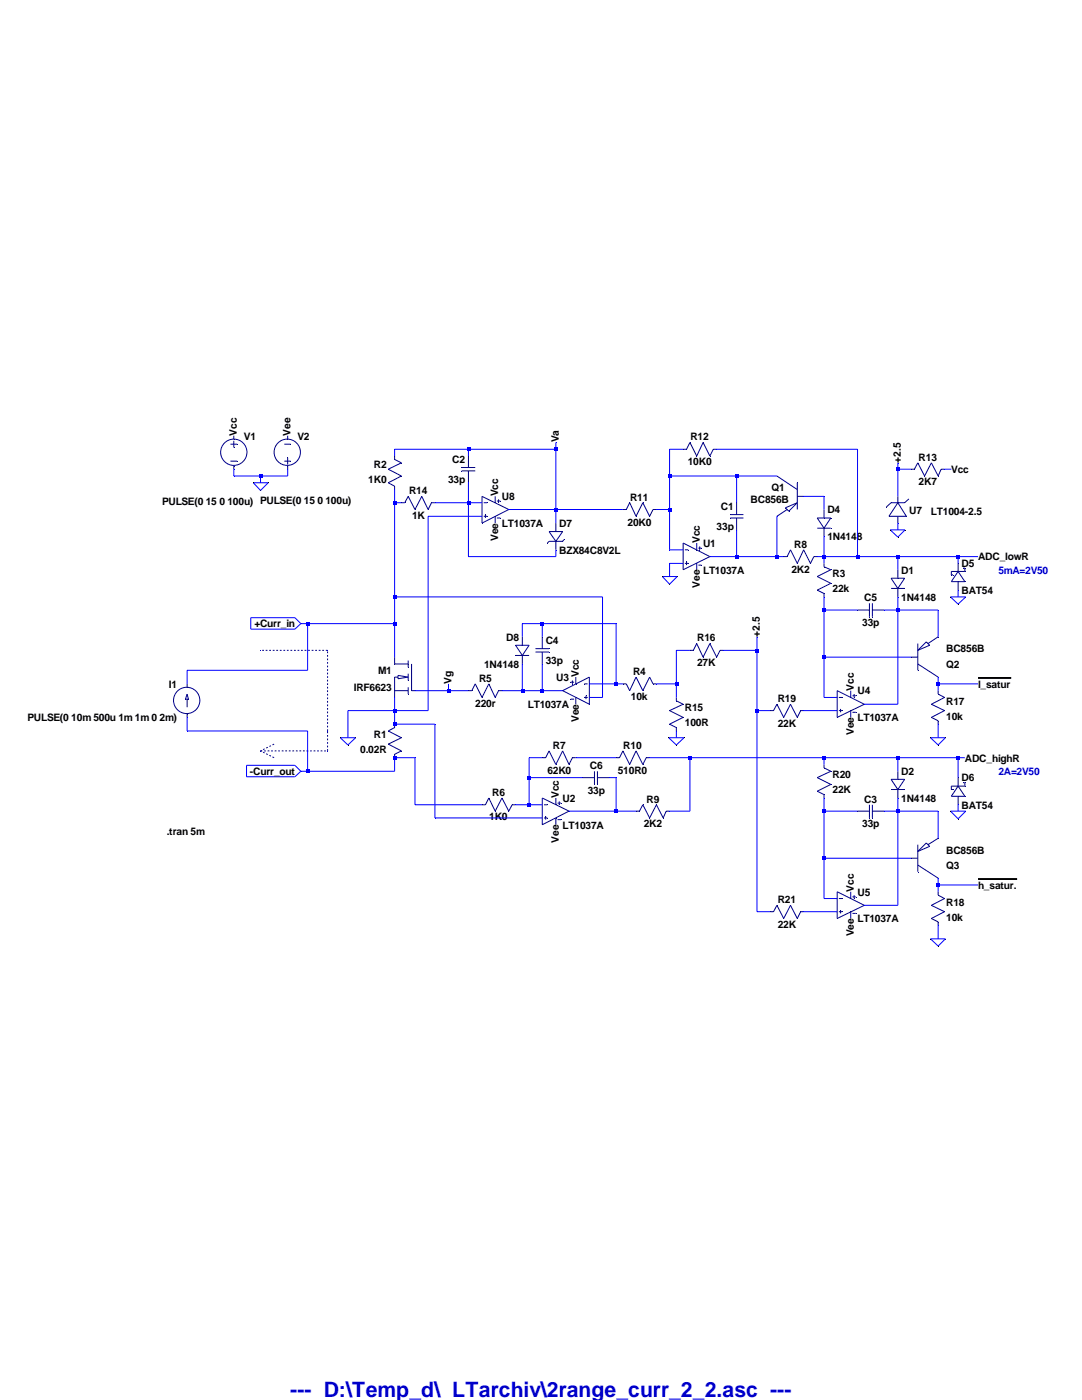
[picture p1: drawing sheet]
<svg xmlns="http://www.w3.org/2000/svg" width="216mm" height="279mm" viewBox="0 0 216 279" stroke-linecap="round" stroke-linejoin="round" font-family="sans-serif">
<defs><g id="words">
<text font-size="4.2" fill="#0000c8" x="57.9" y="278.8">--- D:\Temp_d\ LTarchiv\2range_curr_2_2.asc ---</text>
<g font-size="2">
<text x="47.2" y="87" transform="rotate(-90 47.2 87)">Vcc</text>
<text x="48.7" y="87.7">V1</text>
<text x="58" y="87" transform="rotate(-90 58 87)">Vee</text>
<text x="59.4" y="87.7">V2</text>
<text x="111.5" y="88.3" transform="rotate(-90 111.5 88.3)">Va</text>
<text x="137.8" y="87.9">R12</text>
<text x="74.6" y="93.5">R2</text>
<text x="90.3" y="92.5">C2</text>
<text x="137.2" y="92.9">10K0</text>
<text x="179.7" y="92.4" transform="rotate(-90 179.7 92.4)">+2.5</text>
<text x="183.3" y="91.9">R13</text>
<text x="189.8" y="94.4">Vcc</text>
<text x="32.3" y="100.8">PULSE(0 15 0 100u) PULSE(0 15 0 100u)</text>
<text x="73.5" y="96.4">1K0</text>
<text x="81.6" y="98.6">R14</text>
<text x="89.4" y="96.4">33p</text>
<text x="99.4" y="99.1" transform="rotate(-90 99.4 99.1)">Vcc</text>
<text x="100.2" y="99.8">U8</text>
<text x="125.7" y="99.9">R11</text>
<text x="143.8" y="101.8">C1</text>
<text x="149.8" y="100.3">BC856B</text>
<text x="153.9" y="98">Q1</text>
<text x="183.3" y="96.9">2K7</text>
<text x="82.2" y="103.5">1K</text>
<text x="99.4" y="107.9" transform="rotate(-90 99.4 107.9)">Vee</text>
<text x="100.2" y="105.2">LT1037A</text>
<text x="111.6" y="105.2">D7</text>
<text x="125.2" y="104.9">20K0</text>
<text x="143" y="105.8">33p</text>
<text x="165.1" y="102.4">D4</text>
<text x="165.1" y="107.8">1N4148</text>
<text x="181.4" y="102.6">U7</text>
<text x="185.8" y="102.8">LT1004-2.5</text>
<text x="111.6" y="110.5">BZX84C8V2L</text>
<text x="139.6" y="108.4" transform="rotate(-90 139.6 108.4)">Vcc</text>
<text x="140.3" y="109.1">U1</text>
<text x="158.5" y="109.3">R8</text>
<text x="191.9" y="113.2">D5</text>
<text x="195.2" y="111.8">ADC_lowR</text>
<text x="139.6" y="117.3" transform="rotate(-90 139.6 117.3)">Vee</text>
<text x="140.3" y="114.5">LT1037A</text>
<text x="157.9" y="114.3">2K2</text>
<text x="166.1" y="115.1">R3</text>
<text x="166.1" y="118.2">22k</text>
<text x="172.5" y="120">C5</text>
<text x="179.8" y="114.5">D1</text>
<text x="179.8" y="119.9">1N4148</text>
<text x="191.9" y="118.5">BAT54</text>
<text x="50.8" y="125.2">+Curr_in</text>
<text x="172" y="125">33p</text>
<text x="101" y="127.8">D8</text>
<text x="108.9" y="128.5">C4</text>
<text x="139.1" y="128">R16</text>
<text x="151.6" y="127.1" transform="rotate(-90 151.6 127.1)">+2.5</text>
<text x="188.8" y="130.2">BC856B</text>
<text x="33.7" y="137.2">I1</text>
<text x="70.6" y="137.9">IRF6623</text>
<text x="75.4" y="134.5">M1</text>
<text x="90.1" y="136.5" transform="rotate(-90 90.1 136.5)">Vg</text>
<text x="95.6" y="136.1">R5</text>
<text x="96.6" y="133.3">1N4148</text>
<text x="108.9" y="132.6">33p</text>
<text x="111" y="135.9">U3</text>
<text x="115.5" y="135.1" transform="rotate(-90 115.5 135.1)">Vcc</text>
<text x="126.3" y="134.7">R4</text>
<text x="139.1" y="133">27K</text>
<text x="170.3" y="137.8" transform="rotate(-90 170.3 137.8)">Vcc</text>
<text x="188.8" y="133.3">Q2</text>
<text x="195.2" y="137.2">l_satur</text>
<text x="5.5" y="143.9">PULSE(0 10m 500u 1m 1m 0 2m)</text>
<text x="94.8" y="141.1">220r</text>
<text x="105.3" y="141.3">LT1037A</text>
<text x="125.9" y="139.7">10k</text>
<text x="136.7" y="141.9">R15</text>
<text x="155.2" y="140.1">R19</text>
<text x="171.1" y="138.6">U4</text>
<text x="171.1" y="143.9">LT1037A</text>
<text x="188.8" y="140.6">R17</text>
<text x="188.8" y="143.6">10k</text>
<text x="74.6" y="147.3">R1</text>
<text x="110.3" y="149.4">R7</text>
<text x="115.5" y="144.1" transform="rotate(-90 115.5 144.1)">Vee</text>
<text x="124.4" y="149.4">R10</text>
<text x="136.7" y="144.9">100R</text>
<text x="155.2" y="145">22K</text>
<text x="170.3" y="146.7" transform="rotate(-90 170.3 146.7)">Vee</text>
<text x="49.9" y="154.7">-Curr_out</text>
<text x="71.9" y="150.3">0.02R</text>
<text x="109.2" y="154.4">62K0</text>
<text x="117.7" y="153.5">C6</text>
<text x="123.3" y="154.4">510R0</text>
<text x="166.1" y="155.3">R20</text>
<text x="179.8" y="154.7">D2</text>
<text x="191.9" y="156">D6</text>
<text x="192.5" y="152">ADC_highR</text>
<text x="98.2" y="158.8">R6</text>
<text x="111.5" y="159.3" transform="rotate(-90 111.5 159.3)">Vcc</text>
<text x="112.3" y="160">U2</text>
<text x="117.3" y="158.4">33p</text>
<text x="129" y="160.2">R9</text>
<text x="166.1" y="158.3">22K</text>
<text x="172.5" y="160.2">C3</text>
<text x="179.8" y="160">1N4148</text>
<text x="191.9" y="161.4">BAT54</text>
<text x="33.3" y="166.7">.tran 5m</text>
<text x="97.6" y="163.7">1K0</text>
<text x="112.3" y="165.4">LT1037A</text>
<text x="128.4" y="165.1">2K2</text>
<text x="172" y="165.1">33p</text>
<text x="111.5" y="168.1" transform="rotate(-90 111.5 168.1)">Vee</text>
<text x="188.8" y="173.4">Q3</text>
<text x="188.8" y="170.3">BC856B</text>
<text x="170.3" y="178" transform="rotate(-90 170.3 178)">Vcc</text>
<text x="171.1" y="178.7">U5</text>
<text x="195.2" y="177.4">h_satur.</text>
<text x="155.2" y="180.3">R21</text>
<text x="155.2" y="185.2">22K</text>
<text x="171.1" y="184.1">LT1037A</text>
<text x="188.8" y="180.8">R18</text>
<text x="188.8" y="183.7">10k</text>
<text x="170.3" y="186.9" transform="rotate(-90 170.3 186.9)">Vee</text>
</g>
<g font-size="2" fill="#0000c8">
<text x="199.2" y="114.5">5mA=2V50</text>
<text x="199.2" y="154.7">2A=2V50</text>
</g>
</g></defs>
<path d="M65.4 129.8h-13.4" fill="none" stroke="#00007f" stroke-width=".2" stroke-dasharray=".4 .4 .4 .4 .4 .4 .4 .4" stroke-linecap="butt"/>
<path d="M52 129.8l.1 .1z" fill="#0000c8"/>
<path d="M65.4 145.9v-16.1" fill="none" stroke="#00007f" stroke-width=".2" stroke-dasharray=".4 .4 .4 .4 .4 .4 .4 .4" stroke-linecap="butt"/>
<path d="M65.4 129.8v.1z" fill="#0000c8"/>
<path d="M65.4 149.9v-4" fill="none" stroke="#00007f" stroke-width=".2" stroke-dasharray=".4 .4 .4 .4 .4 .4 .4 .4" stroke-linecap="butt"/>
<path d="M65.4 145.9v.1z" fill="#0000c8"/>
<path d="M52 149.9h13.4" fill="none" stroke="#00007f" stroke-width=".2" stroke-dasharray=".4 .4 .4 .4 .4 .4 .4 .4" stroke-linecap="butt"/>
<path d="M54.7 148.5l-2.7 1.4" fill="none" stroke="#00007f" stroke-width=".2" stroke-dasharray=".4 .4 .4 .4 .4 .4 .4 .4" stroke-linecap="butt"/>
<path d="M52 149.9h.1z" fill="#0000c8"/>
<path d="M54.7 151.2l-2.7-1.3" fill="none" stroke="#00007f" stroke-width=".2" stroke-dasharray=".4 .4 .4 .4 .4 .4 .4 .4" stroke-linecap="butt"/>
<path d="M52 149.9h.1z" fill="#0000c8"/>
<path d="M46 88.6h1.3" fill="none" stroke="#00007f" stroke-width=".2"/>
<path d="M47.3 88.6l.1 .1z" fill="#00007f"/>
<path d="M46 92h1.3" fill="none" stroke="#00007f" stroke-width=".2"/>
<path d="M47.3 92l.1 .1z" fill="#00007f"/>
<path d="M46.7 88v1.3" fill="none" stroke="#00007f" stroke-width=".2"/>
<path d="M46.7 89.3v.1z" fill="#00007f"/>
<path d="M46.7 93v.6" fill="none" stroke="#00007f" stroke-width=".2"/>
<path d="M46.7 87v.6" fill="none" stroke="#00007f" stroke-width=".2"/>
<path d="M46.7 87.6v.1z" fill="#00007f"/>
<g fill="none" stroke="#00007f" stroke-width=".2">
<path d="M56.7 92h1.3"/>
<circle cx="46.7" cy="90.3" r="2.62"/>
</g>
<path d="M58 92l.1 .1z" fill="#00007f"/>
<path d="M56.7 88.6h1.3" fill="none" stroke="#00007f" stroke-width=".2"/>
<path d="M58 88.6l.1 .1z" fill="#00007f"/>
<path d="M57.4 91.4v1.3" fill="none" stroke="#00007f" stroke-width=".2"/>
<path d="M57.4 91.4h.1z" fill="#00007f"/>
<path d="M57.4 87v.6" fill="none" stroke="#00007f" stroke-width=".2"/>
<path d="M57.4 87.6l.1 .1z" fill="#00007f"/>
<path d="M57.4 93v.6" fill="none" stroke="#00007f" stroke-width=".2"/>
<path d="M57.4 93h.1z" fill="#00007f"/>
<g fill="none" stroke="#00007f" stroke-width=".2">
<path d="M78.7 150.5v.7"/>
<circle cx="57.3" cy="90.3" r="2.62"/>
</g>
<path d="M78.7 151.2l.1 .1z" fill="#00007f"/>
<path d="M80.1 149.9l-1.4 .6" fill="none" stroke="#00007f" stroke-width=".2"/>
<path d="M78.7 150.5l.1 .1z" fill="#00007f"/>
<path d="M77.5 148.5l2.6 1.4" fill="none" stroke="#00007f" stroke-width=".2"/>
<path d="M80.1 149.9h.1z" fill="#00007f"/>
<path d="M80.1 147.2l-2.6 1.3" fill="none" stroke="#00007f" stroke-width=".2"/>
<path d="M77.5 148.5l.1 .1z" fill="#00007f"/>
<path d="M77.5 145.9l2.6 1.3" fill="none" stroke="#00007f" stroke-width=".2"/>
<path d="M80.1 147.2l.1 .1z" fill="#00007f"/>
<path d="M78.7 144.5v.7" fill="none" stroke="#00007f" stroke-width=".2"/>
<path d="M78.7 145.2l.1 .1z" fill="#00007f"/>
<path d="M78.7 145.2l-1.2 .7" fill="none" stroke="#00007f" stroke-width=".2"/>
<path d="M77.5 145.9l.1 .1z" fill="#00007f"/>
<path d="M93.5 91v2.3" fill="none" stroke="#00007f" stroke-width=".2"/>
<path d="M93.5 91l.1 .1z" fill="#00007f"/>
<path d="M93.5 94v2.4" fill="none" stroke="#00007f" stroke-width=".2"/>
<path d="M93.5 96.4h.1z" fill="#00007f"/>
<path d="M92.1 94h2.7" fill="none" stroke="#00007f" stroke-width=".2"/>
<path d="M92.1 94l.1 .1z" fill="#00007f"/>
<path d="M92.1 93.3h2.7" fill="none" stroke="#00007f" stroke-width=".2"/>
<path d="M92.1 93.3l.1 .1z" fill="#00007f"/>
<path d="M96.2 160.6h.7" fill="none" stroke="#00007f" stroke-width=".2"/>
<path d="M96.2 160.6l.1 .1z" fill="#00007f"/>
<path d="M97.5 159.3l-.6 1.3" fill="none" stroke="#00007f" stroke-width=".2"/>
<path d="M96.9 160.6v.1z" fill="#00007f"/>
<path d="M97.5 159.3l1.3 2.6" fill="none" stroke="#00007f" stroke-width=".2"/>
<path d="M97.5 159.3h.1z" fill="#00007f"/>
<path d="M100.2 159.3l-1.4 2.6" fill="none" stroke="#00007f" stroke-width=".2"/>
<path d="M98.8 161.9l.1 .1z" fill="#00007f"/>
<path d="M100.2 159.3l1.3 2.6" fill="none" stroke="#00007f" stroke-width=".2"/>
<path d="M102.2 160.6h.7" fill="none" stroke="#00007f" stroke-width=".2"/>
<path d="M102.2 160.6l.1 .1z" fill="#00007f"/>
<path d="M102.2 160.6l-.7 1.3" fill="none" stroke="#00007f" stroke-width=".2"/>
<path d="M101.5 161.9l.1 .1z" fill="#00007f"/>
<path d="M108.2 151.2h.7" fill="none" stroke="#00007f" stroke-width=".2"/>
<path d="M108.2 151.2l.1 .1z" fill="#00007f"/>
<path d="M109.6 149.9l-.7 1.3" fill="none" stroke="#00007f" stroke-width=".2"/>
<path d="M108.9 151.2l.1 .1z" fill="#00007f"/>
<path d="M109.6 149.9l1.3 2.7" fill="none" stroke="#00007f" stroke-width=".2"/>
<path d="M112.3 149.9l-1.4 2.7" fill="none" stroke="#00007f" stroke-width=".2"/>
<path d="M110.9 152.6l.1 .1z" fill="#00007f"/>
<path d="M112.3 149.9l1.2 2.7" fill="none" stroke="#00007f" stroke-width=".2"/>
<path d="M112.3 149.9h.1z" fill="#00007f"/>
<path d="M114.2 151.2h.7" fill="none" stroke="#00007f" stroke-width=".2"/>
<path d="M114.2 151.2l.1 .1z" fill="#00007f"/>
<path d="M114.2 151.2l-.7 1.4" fill="none" stroke="#00007f" stroke-width=".2"/>
<path d="M113.5 152.6l.1 .1z" fill="#00007f"/>
<path d="M124.3 101.7h.7" fill="none" stroke="#00007f" stroke-width=".2"/>
<path d="M124.3 101.7l.1 .1z" fill="#00007f"/>
<path d="M125.6 100.3l-.6 1.4" fill="none" stroke="#00007f" stroke-width=".2"/>
<path d="M125 101.7l.1 .1z" fill="#00007f"/>
<path d="M125.6 100.3l1.3 2.7" fill="none" stroke="#00007f" stroke-width=".2"/>
<path d="M125.6 100.3l.1 .1z" fill="#00007f"/>
<path d="M128.3 100.3l-1.4 2.7" fill="none" stroke="#00007f" stroke-width=".2"/>
<path d="M126.9 103l.1 .1z" fill="#00007f"/>
<path d="M128.3 100.3l1.3 2.7" fill="none" stroke="#00007f" stroke-width=".2"/>
<path d="M128.3 100.3l.1 .1z" fill="#00007f"/>
<path d="M130.3 101.7h.7" fill="none" stroke="#00007f" stroke-width=".2"/>
<path d="M130.3 101.7l.1 .1z" fill="#00007f"/>
<path d="M130.3 101.7l-.7 1.3" fill="none" stroke="#00007f" stroke-width=".2"/>
<path d="M129.6 103l.1 .1z" fill="#00007f"/>
<path d="M136.3 89.7h.7" fill="none" stroke="#00007f" stroke-width=".2"/>
<path d="M136.3 89.7h.1z" fill="#00007f"/>
<path d="M137.7 88.3l-.7 1.4" fill="none" stroke="#00007f" stroke-width=".2"/>
<path d="M137 89.7h.1z" fill="#00007f"/>
<path d="M137.7 88.3l1.3 2.7" fill="none" stroke="#00007f" stroke-width=".2"/>
<path d="M137.7 88.3l.1 .1z" fill="#00007f"/>
<path d="M140.3 88.3l-1.3 2.7" fill="none" stroke="#00007f" stroke-width=".2"/>
<path d="M139 91l.1 .1z" fill="#00007f"/>
<path d="M140.3 88.3l1.3 2.7" fill="none" stroke="#00007f" stroke-width=".2"/>
<path d="M140.3 88.3l.1 .1z" fill="#00007f"/>
<path d="M142.3 89.7h.7" fill="none" stroke="#00007f" stroke-width=".2"/>
<path d="M142.3 89.7h.1z" fill="#00007f"/>
<path d="M142.3 89.7l-.7 1.3" fill="none" stroke="#00007f" stroke-width=".2"/>
<path d="M141.6 91l.1 .1z" fill="#00007f"/>
<path d="M78.7 91v.7" fill="none" stroke="#00007f" stroke-width=".2"/>
<path d="M78.7 91l.1 .1z" fill="#00007f"/>
<path d="M78.7 91.7l1.4 .7" fill="none" stroke="#00007f" stroke-width=".2"/>
<path d="M78.7 91.7l.1 .1z" fill="#00007f"/>
<path d="M80.1 92.4l-2.6 1.2" fill="none" stroke="#00007f" stroke-width=".2"/>
<path d="M80.1 92.4l.1 .1z" fill="#00007f"/>
<path d="M77.5 93.6l2.6 1.4" fill="none" stroke="#00007f" stroke-width=".2"/>
<path d="M77.5 93.6l.1 .1z" fill="#00007f"/>
<path d="M80.1 95l-2.6 1.4" fill="none" stroke="#00007f" stroke-width=".2"/>
<path d="M80.1 95l.1 .1z" fill="#00007f"/>
<path d="M78.7 97v.7" fill="none" stroke="#00007f" stroke-width=".2"/>
<path d="M78.7 97l.1 .1z" fill="#00007f"/>
<path d="M77.5 96.4l1.2 .6" fill="none" stroke="#00007f" stroke-width=".2"/>
<path d="M77.5 96.4h.1z" fill="#00007f"/>
<path d="M147 100.3v2.4" fill="none" stroke="#00007f" stroke-width=".2"/>
<path d="M147 100.3l.1 .1z" fill="#00007f"/>
<path d="M147 103.4v2.3" fill="none" stroke="#00007f" stroke-width=".2"/>
<path d="M147 105.7l.1 .1z" fill="#00007f"/>
<path d="M145.7 103.4h2.6" fill="none" stroke="#00007f" stroke-width=".2"/>
<path d="M145.7 103.4l.1 .1z" fill="#00007f"/>
<path d="M145.7 102.7h2.6" fill="none" stroke="#00007f" stroke-width=".2"/>
<path d="M145.7 102.7l.1 .1z" fill="#00007f"/>
<path d="M116.2 155.2h2.4" fill="none" stroke="#00007f" stroke-width=".2"/>
<path d="M116.2 155.2l.1 .1z" fill="#00007f"/>
<path d="M119.2 155.2h2.4" fill="none" stroke="#00007f" stroke-width=".2"/>
<path d="M121.6 155.2l.1 .1z" fill="#00007f"/>
<path d="M119.2 153.9v2.6" fill="none" stroke="#00007f" stroke-width=".2"/>
<path d="M119.2 156.5l.1 .1z" fill="#00007f"/>
<path d="M118.6 153.9v2.6" fill="none" stroke="#00007f" stroke-width=".2"/>
<path d="M118.6 156.5l.1 .1z" fill="#00007f"/>
<path d="M126.9 161.9h.7" fill="none" stroke="#00007f" stroke-width=".2"/>
<path d="M126.9 161.9l.1 .1z" fill="#00007f"/>
<path d="M128.3 160.6l-.7 1.3" fill="none" stroke="#00007f" stroke-width=".2"/>
<path d="M127.6 161.9l.1 .1z" fill="#00007f"/>
<path d="M128.3 160.6l1.3 2.6" fill="none" stroke="#00007f" stroke-width=".2"/>
<path d="M128.3 160.6l.1 .1z" fill="#00007f"/>
<path d="M131 160.6l-1.4 2.6" fill="none" stroke="#00007f" stroke-width=".2"/>
<path d="M129.6 163.2l.1 .1z" fill="#00007f"/>
<path d="M131 160.6l1.3 2.6" fill="none" stroke="#00007f" stroke-width=".2"/>
<path d="M131 160.6l.1 .1z" fill="#00007f"/>
<path d="M132.9 161.9h.7" fill="none" stroke="#00007f" stroke-width=".2"/>
<path d="M132.9 161.9l.1 .1z" fill="#00007f"/>
<path d="M132.9 161.9l-.6 1.3" fill="none" stroke="#00007f" stroke-width=".2"/>
<path d="M132.3 163.2l.1 .1z" fill="#00007f"/>
<path d="M122.9 151.2h.7" fill="none" stroke="#00007f" stroke-width=".2"/>
<path d="M122.9 151.2l.1 .1z" fill="#00007f"/>
<path d="M124.3 149.9l-.7 1.3" fill="none" stroke="#00007f" stroke-width=".2"/>
<path d="M123.6 151.2l.1 .1z" fill="#00007f"/>
<path d="M124.3 149.9l1.3 2.7" fill="none" stroke="#00007f" stroke-width=".2"/>
<path d="M124.3 149.9h.1z" fill="#00007f"/>
<path d="M126.9 149.9l-1.3 2.7" fill="none" stroke="#00007f" stroke-width=".2"/>
<path d="M125.6 152.6l.1 .1z" fill="#00007f"/>
<path d="M126.9 149.9l1.4 2.7" fill="none" stroke="#00007f" stroke-width=".2"/>
<path d="M126.9 149.9h.1z" fill="#00007f"/>
<path d="M128.9 151.2h.7" fill="none" stroke="#00007f" stroke-width=".2"/>
<path d="M128.9 151.2l.1 .1z" fill="#00007f"/>
<path d="M128.9 151.2l-.6 1.4" fill="none" stroke="#00007f" stroke-width=".2"/>
<path d="M128.3 152.6l.1 .1z" fill="#00007f"/>
<path d="M156.4 111.1h.7" fill="none" stroke="#00007f" stroke-width=".2"/>
<path d="M156.4 111.1l.1 .1z" fill="#00007f"/>
<path d="M157.7 109.7l-.6 1.4" fill="none" stroke="#00007f" stroke-width=".2"/>
<path d="M157.1 111.1v.1z" fill="#00007f"/>
<path d="M157.7 109.7l1.4 2.7" fill="none" stroke="#00007f" stroke-width=".2"/>
<path d="M157.7 109.7l.1 .1z" fill="#00007f"/>
<path d="M160.4 109.7l-1.3 2.7" fill="none" stroke="#00007f" stroke-width=".2"/>
<path d="M159.1 112.4l.1 .1z" fill="#00007f"/>
<path d="M160.4 109.7l1.3 2.7" fill="none" stroke="#00007f" stroke-width=".2"/>
<path d="M160.4 109.7v.1z" fill="#00007f"/>
<path d="M162.4 111.1h.7" fill="none" stroke="#00007f" stroke-width=".2"/>
<path d="M162.4 111.1l.1 .1z" fill="#00007f"/>
<path d="M162.4 111.1l-.7 1.3" fill="none" stroke="#00007f" stroke-width=".2"/>
<path d="M161.7 112.4l.1 .1z" fill="#00007f"/>
<path d="M177.8 100.3h2.7" fill="none" stroke="#00007f" stroke-width=".2"/>
<path d="M177.8 100.3l.1 .1z" fill="#00007f"/>
<path d="M181.4 99.6l-.9 .7" fill="none" stroke="#00007f" stroke-width=".2"/>
<path d="M180.5 100.3l.1 .1z" fill="#00007f"/>
<path d="M177.8 100.3l-.9 .9" fill="none" stroke="#00007f" stroke-width=".2"/>
<path d="M176.9 101.2l.1 .1z" fill="#00007f"/>
<path d="M179.2 100.3l-1.8 2.7" fill="none" stroke="#00007f" stroke-width=".2"/>
<path d="M179.2 100.3v.1z" fill="#00007f"/>
<path d="M177.4 103h3.4" fill="none" stroke="#00007f" stroke-width=".2"/>
<path d="M177.4 103l.1 .1z" fill="#00007f"/>
<path d="M179.2 100.3l1.6 2.7" fill="none" stroke="#00007f" stroke-width=".2"/>
<path d="M180.8 103l.1 .1z" fill="#00007f"/>
<path d="M179.2 99.1v1.2" fill="none" stroke="#00007f" stroke-width=".2"/>
<path d="M179.2 100.3v.1z" fill="#00007f"/>
<path d="M179.2 103v1.4" fill="none" stroke="#00007f" stroke-width=".2"/>
<path d="M179.2 104.4v.1z" fill="#00007f"/>
<path d="M181.8 93.6h.7" fill="none" stroke="#00007f" stroke-width=".2"/>
<path d="M181.8 93.6l.1 .1z" fill="#00007f"/>
<path d="M183.1 92.4l-.6 1.2" fill="none" stroke="#00007f" stroke-width=".2"/>
<path d="M182.5 93.6v.1z" fill="#00007f"/>
<path d="M183.1 92.4l1.4 2.6" fill="none" stroke="#00007f" stroke-width=".2"/>
<path d="M183.1 92.4l.1 .1z" fill="#00007f"/>
<path d="M185.8 92.4l-1.3 2.6" fill="none" stroke="#00007f" stroke-width=".2"/>
<path d="M184.5 95l.1 .1z" fill="#00007f"/>
<path d="M185.8 92.4l1.4 2.6" fill="none" stroke="#00007f" stroke-width=".2"/>
<path d="M185.8 92.4l.1 .1z" fill="#00007f"/>
<path d="M187.8 93.6h.7" fill="none" stroke="#00007f" stroke-width=".2"/>
<path d="M187.8 93.6l.1 .1z" fill="#00007f"/>
<path d="M187.8 93.6l-.6 1.4" fill="none" stroke="#00007f" stroke-width=".2"/>
<path d="M187.2 95l.1 .1z" fill="#00007f"/>
<path d="M189.8 114.7h.4" fill="none" stroke="#00007f" stroke-width=".2"/>
<path d="M190.2 114.7v.1z" fill="#00007f"/>
<path d="M189.8 114v.7" fill="none" stroke="#00007f" stroke-width=".2"/>
<path d="M189.8 114.7l.1 .1z" fill="#00007f"/>
<path d="M189.8 114h2.7" fill="none" stroke="#00007f" stroke-width=".2"/>
<path d="M192.5 114l.1 .1z" fill="#00007f"/>
<path d="M192.5 113.4v.6" fill="none" stroke="#00007f" stroke-width=".2"/>
<path d="M192.5 113.4l.1 .1z" fill="#00007f"/>
<path d="M192.2 113.4h.3" fill="none" stroke="#00007f" stroke-width=".2"/>
<path d="M192.2 113.4l.1 .1z" fill="#00007f"/>
<path d="M189.8 116.1h2.7" fill="none" stroke="#00007f" stroke-width=".2"/>
<path d="M192.5 116.1l.1 .1z" fill="#00007f"/>
<path d="M191.2 114l1.3 2.1" fill="none" stroke="#00007f" stroke-width=".2"/>
<path d="M191.2 114l.1 .1z" fill="#00007f"/>
<path d="M191.2 114l-1.4 2.1" fill="none" stroke="#00007f" stroke-width=".2"/>
<path d="M191.2 114l.1 .1z" fill="#00007f"/>
<path d="M191.2 116.1v1.7" fill="none" stroke="#00007f" stroke-width=".2"/>
<path d="M191.2 116.1l.1 .1z" fill="#00007f"/>
<path d="M191.2 112.4v1.6" fill="none" stroke="#00007f" stroke-width=".2"/>
<path d="M191.2 112.4l.1 .1z" fill="#00007f"/>
<path d="M189.8 157.6h.4" fill="none" stroke="#00007f" stroke-width=".2"/>
<path d="M189.8 156.9v.7" fill="none" stroke="#00007f" stroke-width=".2"/>
<path d="M189.8 157.6h.1z" fill="#00007f"/>
<path d="M189.8 156.9h2.7" fill="none" stroke="#00007f" stroke-width=".2"/>
<path d="M192.5 156.9l.1 .1z" fill="#00007f"/>
<path d="M192.5 156.2v.7" fill="none" stroke="#00007f" stroke-width=".2"/>
<path d="M192.5 156.2l.1 .1z" fill="#00007f"/>
<path d="M192.2 156.2h.3" fill="none" stroke="#00007f" stroke-width=".2"/>
<path d="M192.2 156.2l.1 .1z" fill="#00007f"/>
<path d="M189.8 158.9h2.7" fill="none" stroke="#00007f" stroke-width=".2"/>
<path d="M192.5 158.9l.1 .1z" fill="#00007f"/>
<path d="M191.2 156.9l1.3 2" fill="none" stroke="#00007f" stroke-width=".2"/>
<path d="M191.2 156.9l.1 .1z" fill="#00007f"/>
<path d="M191.2 156.9l-1.4 2" fill="none" stroke="#00007f" stroke-width=".2"/>
<path d="M191.2 156.9l.1 .1z" fill="#00007f"/>
<path d="M191.2 158.9v1.7" fill="none" stroke="#00007f" stroke-width=".2"/>
<path d="M191.2 158.9l.1 .1z" fill="#00007f"/>
<path d="M191.2 155.2v1.7" fill="none" stroke="#00007f" stroke-width=".2"/>
<path d="M191.2 155.2l.1 .1z" fill="#00007f"/>
<path d="M153.7 141.8h.6" fill="none" stroke="#00007f" stroke-width=".2"/>
<path d="M153.7 141.8l.1 .1z" fill="#00007f"/>
<path d="M155 140.5l-.7 1.3" fill="none" stroke="#00007f" stroke-width=".2"/>
<path d="M154.3 141.8l.1 .1z" fill="#00007f"/>
<path d="M155 140.5l1.4 2.7" fill="none" stroke="#00007f" stroke-width=".2"/>
<path d="M155 140.5l.1 .1z" fill="#00007f"/>
<path d="M157.7 140.5l-1.3 2.7" fill="none" stroke="#00007f" stroke-width=".2"/>
<path d="M156.4 143.2l.1 .1z" fill="#00007f"/>
<path d="M157.7 140.5l1.4 2.7" fill="none" stroke="#00007f" stroke-width=".2"/>
<path d="M157.7 140.5l.1 .1z" fill="#00007f"/>
<path d="M159.8 141.8h.6" fill="none" stroke="#00007f" stroke-width=".2"/>
<path d="M159.8 141.8l.1 .1z" fill="#00007f"/>
<path d="M159.8 141.8l-.7 1.4" fill="none" stroke="#00007f" stroke-width=".2"/>
<path d="M159.1 143.2l.1 .1z" fill="#00007f"/>
<path d="M37.3 138.5l-.3 1" fill="none" stroke="#00007f" stroke-width=".2"/>
<path d="M37 139.5l.1 .1z" fill="#00007f"/>
<path d="M37.3 138.5l.3 1" fill="none" stroke="#00007f" stroke-width=".2"/>
<path d="M37.6 139.5l.1 .1z" fill="#00007f"/>
<path d="M37 139.5h.6" fill="none" stroke="#00007f" stroke-width=".2"/>
<path d="M37 139.5l.1 .1z" fill="#00007f"/>
<path d="M37.3 139.5v1.6" fill="none" stroke="#00007f" stroke-width=".2"/>
<path d="M37.3 139.5l.1 .1z" fill="#00007f"/>
<path d="M37.3 136.5v.7" fill="none" stroke="#00007f" stroke-width=".2"/>
<path d="M37.3 137.2h.1z" fill="#00007f"/>
<path d="M37.3 142.5v.7" fill="none" stroke="#00007f" stroke-width=".2"/>
<path d="M37.3 142.5l.1 .1z" fill="#00007f"/>
<g fill="none" stroke="#00007f" stroke-width=".2">
<path d="M177.8 117.4h2.7"/>
<circle cx="37.3" cy="139.8" r="2.62"/>
</g>
<path d="M180.5 117.4l.1 .1z" fill="#00007f"/>
<path d="M177.8 115.4h2.7" fill="none" stroke="#00007f" stroke-width=".2"/>
<path d="M180.5 115.4l.1 .1z" fill="#00007f"/>
<path d="M180.5 115.4l-1.3 2" fill="none" stroke="#00007f" stroke-width=".2"/>
<path d="M179.2 117.4v.1z" fill="#00007f"/>
<path d="M177.8 115.4l1.4 2" fill="none" stroke="#00007f" stroke-width=".2"/>
<path d="M179.2 117.4v.1z" fill="#00007f"/>
<path d="M179.2 113.7v1.7" fill="none" stroke="#00007f" stroke-width=".2"/>
<path d="M179.2 115.4v.1z" fill="#00007f"/>
<path d="M179.2 117.4v1.7" fill="none" stroke="#00007f" stroke-width=".2"/>
<path d="M179.2 119.1v.1z" fill="#00007f"/>
<path d="M164.4 118.4v.7" fill="none" stroke="#00007f" stroke-width=".2"/>
<path d="M164.4 119.1l.1 .1z" fill="#00007f"/>
<path d="M163.1 117.8l1.3 .6" fill="none" stroke="#00007f" stroke-width=".2"/>
<path d="M164.4 118.4l.1 .1z" fill="#00007f"/>
<path d="M165.8 116.4l-2.7 1.4" fill="none" stroke="#00007f" stroke-width=".2"/>
<path d="M163.1 117.8l.1 .1z" fill="#00007f"/>
<path d="M163.1 115.1l2.7 1.3" fill="none" stroke="#00007f" stroke-width=".2"/>
<path d="M165.8 116.4l.1 .1z" fill="#00007f"/>
<path d="M165.8 113.7l-2.7 1.4" fill="none" stroke="#00007f" stroke-width=".2"/>
<path d="M163.1 115.1h.1z" fill="#00007f"/>
<path d="M164.4 112.4v.7" fill="none" stroke="#00007f" stroke-width=".2"/>
<path d="M164.4 113.1l.1 .1z" fill="#00007f"/>
<path d="M164.4 113.1l1.4 .6" fill="none" stroke="#00007f" stroke-width=".2"/>
<path d="M165.8 113.7l.1 .1z" fill="#00007f"/>
<path d="M171.1 121.8h2.4" fill="none" stroke="#00007f" stroke-width=".2"/>
<path d="M171.1 121.8h.1z" fill="#00007f"/>
<path d="M174.1 121.8h2.3" fill="none" stroke="#00007f" stroke-width=".2"/>
<path d="M176.4 121.8h.1z" fill="#00007f"/>
<path d="M174.1 120.4v2.7" fill="none" stroke="#00007f" stroke-width=".2"/>
<path d="M174.1 123.1l.1 .1z" fill="#00007f"/>
<path d="M173.5 120.4v2.7" fill="none" stroke="#00007f" stroke-width=".2"/>
<path d="M173.5 123.1l.1 .1z" fill="#00007f"/>
<path d="M80.1 100.3h.7" fill="none" stroke="#00007f" stroke-width=".2"/>
<path d="M80.1 100.3l.1 .1z" fill="#00007f"/>
<path d="M81.4 99.1l-.6 1.2" fill="none" stroke="#00007f" stroke-width=".2"/>
<path d="M80.8 100.3l.1 .1z" fill="#00007f"/>
<path d="M81.4 99.1l1.4 2.6" fill="none" stroke="#00007f" stroke-width=".2"/>
<path d="M81.4 99.1h.1z" fill="#00007f"/>
<path d="M84.2 99.1l-1.4 2.6" fill="none" stroke="#00007f" stroke-width=".2"/>
<path d="M82.8 101.7l.1 .1z" fill="#00007f"/>
<path d="M84.2 99.1l1.2 2.6" fill="none" stroke="#00007f" stroke-width=".2"/>
<path d="M86.1 100.3h.7" fill="none" stroke="#00007f" stroke-width=".2"/>
<path d="M86.1 100.3l.1 .1z" fill="#00007f"/>
<path d="M86.1 100.3l-.7 1.4" fill="none" stroke="#00007f" stroke-width=".2"/>
<path d="M85.4 101.7l.1 .1z" fill="#00007f"/>
<path d="M109.6 108l-.4 .4" fill="none" stroke="#00007f" stroke-width=".2"/>
<path d="M109.2 108.4l.1 .1z" fill="#00007f"/>
<path d="M112.5 107.7l-.2 .3" fill="none" stroke="#00007f" stroke-width=".2"/>
<path d="M112.5 107.7l.1 .1z" fill="#00007f"/>
<path d="M109.6 108h2.7" fill="none" stroke="#00007f" stroke-width=".2"/>
<path d="M112.3 108l.1 .1z" fill="#00007f"/>
<path d="M109.6 106.1h2.7" fill="none" stroke="#00007f" stroke-width=".2"/>
<path d="M112.3 106.1l.1 .1z" fill="#00007f"/>
<path d="M112.3 106.1l-1.4 1.9" fill="none" stroke="#00007f" stroke-width=".2"/>
<path d="M110.9 108l.1 .1z" fill="#00007f"/>
<path d="M109.6 106.1l1.3 1.9" fill="none" stroke="#00007f" stroke-width=".2"/>
<path d="M110.9 108l.1 .1z" fill="#00007f"/>
<path d="M110.9 104.4v1.7" fill="none" stroke="#00007f" stroke-width=".2"/>
<path d="M110.9 106.1l.1 .1z" fill="#00007f"/>
<path d="M110.9 108v1.7" fill="none" stroke="#00007f" stroke-width=".2"/>
<path d="M110.9 109.7l.1 .1z" fill="#00007f"/>
<path d="M78.7 135.1v4.1" fill="none" stroke="#00007f" stroke-width=".2"/>
<path d="M78.7 139.2l.1 .1z" fill="#00007f"/>
<path d="M78.7 137.8h2.7" fill="none" stroke="#00007f" stroke-width=".2"/>
<path d="M78.7 137.8l.1 .1z" fill="#00007f"/>
<path d="M78.7 135.1h.7" fill="none" stroke="#00007f" stroke-width=".2"/>
<path d="M78.7 135.1l.1 .1z" fill="#00007f"/>
<path d="M79.4 134.8l2 .3" fill="none" stroke="#00007f" stroke-width=".2"/>
<path d="M79.4 134.8l.1 .1z" fill="#00007f"/>
<path d="M81.4 135.1l-2 .4" fill="none" stroke="#00007f" stroke-width=".2"/>
<path d="M79.4 135.5l.1 .1z" fill="#00007f"/>
<path d="M79.4 134.8v.7" fill="none" stroke="#00007f" stroke-width=".2"/>
<path d="M79.4 135.5l.1 .1z" fill="#00007f"/>
<path d="M81.4 131.8v1.4" fill="none" stroke="#00007f" stroke-width=".2"/>
<path d="M81.4 133.2l.1 .1z" fill="#00007f"/>
<path d="M81.4 134.5v1.3" fill="none" stroke="#00007f" stroke-width=".2"/>
<path d="M81.4 135.8l.1 .1z" fill="#00007f"/>
<path d="M81.4 137.2v1.3" fill="none" stroke="#00007f" stroke-width=".2"/>
<path d="M81.4 138.5l.1 .1z" fill="#00007f"/>
<path d="M82.1 137.8h.7" fill="none" stroke="#00007f" stroke-width=".2"/>
<path d="M82.1 137.8l.1 .1z" fill="#00007f"/>
<path d="M82.1 132.5v5.3" fill="none" stroke="#00007f" stroke-width=".2"/>
<path d="M82.1 137.8l.1 .1z" fill="#00007f"/>
<path d="M78.7 132.5h2.7" fill="none" stroke="#00007f" stroke-width=".2"/>
<path d="M81.4 132.5l.1 .1z" fill="#00007f"/>
<path d="M78.7 131.1v1.4" fill="none" stroke="#00007f" stroke-width=".2"/>
<path d="M78.7 132.5l.1 .1z" fill="#00007f"/>
<path d="M124.3 136.5h.7" fill="none" stroke="#00007f" stroke-width=".2"/>
<path d="M124.3 136.5l.1 .1z" fill="#00007f"/>
<path d="M125 136.5l.6 1.3" fill="none" stroke="#00007f" stroke-width=".2"/>
<path d="M125 136.5l.1 .1z" fill="#00007f"/>
<path d="M126.9 135.1l-1.3 2.7" fill="none" stroke="#00007f" stroke-width=".2"/>
<path d="M125.6 137.8l.1 .1z" fill="#00007f"/>
<path d="M126.9 135.1l1.4 2.7" fill="none" stroke="#00007f" stroke-width=".2"/>
<path d="M126.9 135.1l.1 .1z" fill="#00007f"/>
<path d="M129.6 135.1l-1.3 2.7" fill="none" stroke="#00007f" stroke-width=".2"/>
<path d="M128.3 137.8l.1 .1z" fill="#00007f"/>
<path d="M130.3 136.5h.7" fill="none" stroke="#00007f" stroke-width=".2"/>
<path d="M130.3 136.5l.1 .1z" fill="#00007f"/>
<path d="M129.6 135.1l.7 1.4" fill="none" stroke="#00007f" stroke-width=".2"/>
<path d="M129.6 135.1l.1 .1z" fill="#00007f"/>
<path d="M102.9 130.8h2.7" fill="none" stroke="#00007f" stroke-width=".2"/>
<path d="M102.9 130.8l.1 .1z" fill="#00007f"/>
<path d="M102.9 128.8h2.7" fill="none" stroke="#00007f" stroke-width=".2"/>
<path d="M102.9 128.8l.1 .1z" fill="#00007f"/>
<path d="M102.9 128.8l1.3 2" fill="none" stroke="#00007f" stroke-width=".2"/>
<path d="M104.2 130.8l.1 .1z" fill="#00007f"/>
<path d="M105.6 128.8l-1.4 2" fill="none" stroke="#00007f" stroke-width=".2"/>
<path d="M104.2 130.8l.1 .1z" fill="#00007f"/>
<path d="M104.2 127.1v1.7" fill="none" stroke="#00007f" stroke-width=".2"/>
<path d="M104.2 128.8l.1 .1z" fill="#00007f"/>
<path d="M104.2 130.8v1.7" fill="none" stroke="#00007f" stroke-width=".2"/>
<path d="M104.2 132.5l.1 .1z" fill="#00007f"/>
<path d="M93.5 137.8h.6" fill="none" stroke="#00007f" stroke-width=".2"/>
<path d="M93.5 137.8l.1 .1z" fill="#00007f"/>
<path d="M94.8 136.5l-.7 1.3" fill="none" stroke="#00007f" stroke-width=".2"/>
<path d="M94.1 137.8l.1 .1z" fill="#00007f"/>
<path d="M94.8 136.5l1.4 2.7" fill="none" stroke="#00007f" stroke-width=".2"/>
<path d="M94.8 136.5l.1 .1z" fill="#00007f"/>
<path d="M97.5 136.5l-1.3 2.7" fill="none" stroke="#00007f" stroke-width=".2"/>
<path d="M96.2 139.2l.1 .1z" fill="#00007f"/>
<path d="M97.5 136.5l1.3 2.7" fill="none" stroke="#00007f" stroke-width=".2"/>
<path d="M97.5 136.5l.1 .1z" fill="#00007f"/>
<path d="M99.5 137.8h.7" fill="none" stroke="#00007f" stroke-width=".2"/>
<path d="M99.5 137.8l.1 .1z" fill="#00007f"/>
<path d="M99.5 137.8l-.7 1.4" fill="none" stroke="#00007f" stroke-width=".2"/>
<path d="M98.8 139.2l.1 .1z" fill="#00007f"/>
<path d="M159.1 100.3l-2.4 1" fill="none" stroke="#00007f" stroke-width=".2"/>
<path d="M156.7 101.3l.1 .1z" fill="#00007f"/>
<path d="M156.7 101.3l.7 .7" fill="none" stroke="#00007f" stroke-width=".2"/>
<path d="M157.4 102l.1 .1z" fill="#00007f"/>
<path d="M159.1 100.3l-1.7 1.7" fill="none" stroke="#00007f" stroke-width=".2"/>
<path d="M157.4 102l.1 .1z" fill="#00007f"/>
<path d="M157.1 101.7l-2.1 1.3" fill="none" stroke="#00007f" stroke-width=".2"/>
<path d="M155 103l.1 .1z" fill="#00007f"/>
<path d="M159.1 96.4v5.3" fill="none" stroke="#00007f" stroke-width=".2"/>
<path d="M159.1 96.4h.1z" fill="#00007f"/>
<path d="M155 95l4.1 2.7" fill="none" stroke="#00007f" stroke-width=".2"/>
<path d="M155 95l.1 .1z" fill="#00007f"/>
<path d="M159.1 99.1h1.3" fill="none" stroke="#00007f" stroke-width=".2"/>
<path d="M96.2 99.1l5.3 2.6" fill="none" stroke="#00007f" stroke-width=".2"/>
<path d="M101.5 101.7l.1 .1z" fill="#00007f"/>
<path d="M101.5 101.7l-5.3 2.7" fill="none" stroke="#00007f" stroke-width=".2"/>
<path d="M101.5 101.7l.1 .1z" fill="#00007f"/>
<path d="M96.2 99.1v5.3" fill="none" stroke="#00007f" stroke-width=".2"/>
<path d="M96.2 104.4l.1 .1z" fill="#00007f"/>
<path d="M96.5 100.3h.7" fill="none" stroke="#00007f" stroke-width=".2"/>
<path d="M97.2 100.3l.1 .1z" fill="#00007f"/>
<path d="M96.5 103h.7" fill="none" stroke="#00007f" stroke-width=".2"/>
<path d="M97.2 103l.1 .1z" fill="#00007f"/>
<path d="M96.9 102.7v.7" fill="none" stroke="#00007f" stroke-width=".2"/>
<path d="M96.9 102.7v.1z" fill="#00007f"/>
<path d="M98.8 99.1v1.2" fill="none" stroke="#00007f" stroke-width=".2"/>
<path d="M98.8 100.3l.1 .1z" fill="#00007f"/>
<path d="M98.8 103v1.4" fill="none" stroke="#00007f" stroke-width=".2"/>
<path d="M98.8 103l.1 .1z" fill="#00007f"/>
<path d="M99.1 100h.7" fill="none" stroke="#00007f" stroke-width=".2"/>
<path d="M99.8 100l.1 .1z" fill="#00007f"/>
<path d="M99.5 99.7v.6" fill="none" stroke="#00007f" stroke-width=".2"/>
<path d="M99.5 100.3l.1 .1z" fill="#00007f"/>
<path d="M99.1 103.4h.7" fill="none" stroke="#00007f" stroke-width=".2"/>
<path d="M99.8 103.4l.1 .1z" fill="#00007f"/>
<path d="M136.3 108.4l5.3 2.7" fill="none" stroke="#00007f" stroke-width=".2"/>
<path d="M141.6 111.1l.1 .1z" fill="#00007f"/>
<path d="M141.6 111.1l-5.3 2.6" fill="none" stroke="#00007f" stroke-width=".2"/>
<path d="M141.6 111.1l.1 .1z" fill="#00007f"/>
<path d="M136.3 108.4v5.3" fill="none" stroke="#00007f" stroke-width=".2"/>
<path d="M136.3 113.7l.1 .1z" fill="#00007f"/>
<path d="M136.7 109.7h.6" fill="none" stroke="#00007f" stroke-width=".2"/>
<path d="M137.3 109.7l.1 .1z" fill="#00007f"/>
<path d="M136.7 112.4h.6" fill="none" stroke="#00007f" stroke-width=".2"/>
<path d="M137.3 112.4l.1 .1z" fill="#00007f"/>
<path d="M137 112.1v.7" fill="none" stroke="#00007f" stroke-width=".2"/>
<path d="M137 112.1l.1 .1z" fill="#00007f"/>
<path d="M139 108.4v1.3" fill="none" stroke="#00007f" stroke-width=".2"/>
<path d="M139 109.7l.1 .1z" fill="#00007f"/>
<path d="M139 112.4v1.3" fill="none" stroke="#00007f" stroke-width=".2"/>
<path d="M139 112.4l.1 .1z" fill="#00007f"/>
<path d="M139.4 109.4h.6" fill="none" stroke="#00007f" stroke-width=".2"/>
<path d="M140 109.4v.1z" fill="#00007f"/>
<path d="M139.6 109.1v.6" fill="none" stroke="#00007f" stroke-width=".2"/>
<path d="M139.6 109.7l.1 .1z" fill="#00007f"/>
<path d="M139.4 112.8h.6" fill="none" stroke="#00007f" stroke-width=".2"/>
<path d="M140 112.8v.1z" fill="#00007f"/>
<path d="M163.1 105.4h2.7" fill="none" stroke="#00007f" stroke-width=".2"/>
<path d="M165.8 105.4l.1 .1z" fill="#00007f"/>
<path d="M163.1 103.4h2.7" fill="none" stroke="#00007f" stroke-width=".2"/>
<path d="M165.8 103.4l.1 .1z" fill="#00007f"/>
<path d="M165.8 103.4l-1.4 2" fill="none" stroke="#00007f" stroke-width=".2"/>
<path d="M164.4 105.4l.1 .1z" fill="#00007f"/>
<path d="M163.1 103.4l1.3 2" fill="none" stroke="#00007f" stroke-width=".2"/>
<path d="M164.4 105.4l.1 .1z" fill="#00007f"/>
<path d="M164.4 101.7v1.7" fill="none" stroke="#00007f" stroke-width=".2"/>
<path d="M164.4 103.4l.1 .1z" fill="#00007f"/>
<path d="M164.4 105.4v1.6" fill="none" stroke="#00007f" stroke-width=".2"/>
<path d="M164.4 107l.1 .1z" fill="#00007f"/>
<path d="M167 137.8l5.5 2.7" fill="none" stroke="#00007f" stroke-width=".2"/>
<path d="M172.5 140.5l.1 .1z" fill="#00007f"/>
<path d="M172.5 140.5l-5.5 2.7" fill="none" stroke="#00007f" stroke-width=".2"/>
<path d="M172.5 140.5l.1 .1z" fill="#00007f"/>
<path d="M167 137.8v5.4" fill="none" stroke="#00007f" stroke-width=".2"/>
<path d="M167 143.2l.1 .1z" fill="#00007f"/>
<path d="M167.4 139.2h.7" fill="none" stroke="#00007f" stroke-width=".2"/>
<path d="M168.1 139.2v.1z" fill="#00007f"/>
<path d="M167.4 141.8h.7" fill="none" stroke="#00007f" stroke-width=".2"/>
<path d="M168.1 141.8v.1z" fill="#00007f"/>
<path d="M167.7 141.5v.7" fill="none" stroke="#00007f" stroke-width=".2"/>
<path d="M167.7 141.5l.1 .1z" fill="#00007f"/>
<path d="M169.8 137.8v1.4" fill="none" stroke="#00007f" stroke-width=".2"/>
<path d="M169.8 139.2v.1z" fill="#00007f"/>
<path d="M169.8 141.8v1.4" fill="none" stroke="#00007f" stroke-width=".2"/>
<path d="M169.8 141.8v.1z" fill="#00007f"/>
<path d="M170.1 138.9h.7" fill="none" stroke="#00007f" stroke-width=".2"/>
<path d="M170.8 138.9h.1z" fill="#00007f"/>
<path d="M170.4 138.5v.7" fill="none" stroke="#00007f" stroke-width=".2"/>
<path d="M170.4 139.2l.1 .1z" fill="#00007f"/>
<path d="M170.1 142.2h.7" fill="none" stroke="#00007f" stroke-width=".2"/>
<path d="M170.8 142.2h.1z" fill="#00007f"/>
<path d="M117.6 135.1l-5.3 2.7" fill="none" stroke="#00007f" stroke-width=".2"/>
<path d="M112.3 137.8l.1 .1z" fill="#00007f"/>
<path d="M112.3 137.8l5.3 2.7" fill="none" stroke="#00007f" stroke-width=".2"/>
<path d="M112.3 137.8l.1 .1z" fill="#00007f"/>
<path d="M117.6 135.1v5.4" fill="none" stroke="#00007f" stroke-width=".2"/>
<path d="M117.6 140.5l.1 .1z" fill="#00007f"/>
<path d="M116.6 136.5h.7" fill="none" stroke="#00007f" stroke-width=".2"/>
<path d="M116.6 136.5l.1 .1z" fill="#00007f"/>
<path d="M116.6 139.2h.7" fill="none" stroke="#00007f" stroke-width=".2"/>
<path d="M116.6 139.2l.1 .1z" fill="#00007f"/>
<path d="M116.9 138.9v.6" fill="none" stroke="#00007f" stroke-width=".2"/>
<path d="M116.9 138.9h.1z" fill="#00007f"/>
<path d="M114.9 135.1v1.4" fill="none" stroke="#00007f" stroke-width=".2"/>
<path d="M114.9 136.5l.1 .1z" fill="#00007f"/>
<path d="M114.9 139.2v1.3" fill="none" stroke="#00007f" stroke-width=".2"/>
<path d="M114.9 139.2l.1 .1z" fill="#00007f"/>
<path d="M113.9 136.1h.7" fill="none" stroke="#00007f" stroke-width=".2"/>
<path d="M113.9 136.1l.1 .1z" fill="#00007f"/>
<path d="M114.2 135.8v.7" fill="none" stroke="#00007f" stroke-width=".2"/>
<path d="M114.2 136.5l.1 .1z" fill="#00007f"/>
<path d="M113.9 139.5h.7" fill="none" stroke="#00007f" stroke-width=".2"/>
<path d="M113.9 139.5l.1 .1z" fill="#00007f"/>
<path d="M108.2 130.1v2.4" fill="none" stroke="#00007f" stroke-width=".2"/>
<path d="M108.2 132.5l.1 .1z" fill="#00007f"/>
<path d="M108.2 127.1v2.4" fill="none" stroke="#00007f" stroke-width=".2"/>
<path d="M108.2 127.1l.1 .1z" fill="#00007f"/>
<path d="M106.8 129.5h2.8" fill="none" stroke="#00007f" stroke-width=".2"/>
<path d="M106.8 130.1h2.8" fill="none" stroke="#00007f" stroke-width=".2"/>
<path d="M109.6 130.1v.1z" fill="#00007f"/>
<path d="M135 145.2v.7" fill="none" stroke="#00007f" stroke-width=".2"/>
<path d="M135 145.9v.1z" fill="#00007f"/>
<path d="M133.6 144.5l1.4 .7" fill="none" stroke="#00007f" stroke-width=".2"/>
<path d="M135 145.2v.1z" fill="#00007f"/>
<path d="M136.3 143.2l-2.7 1.3" fill="none" stroke="#00007f" stroke-width=".2"/>
<path d="M133.6 144.5l.1 .1z" fill="#00007f"/>
<path d="M133.6 141.8l2.7 1.4" fill="none" stroke="#00007f" stroke-width=".2"/>
<path d="M136.3 143.2l.1 .1z" fill="#00007f"/>
<path d="M136.3 140.5l-2.7 1.3" fill="none" stroke="#00007f" stroke-width=".2"/>
<path d="M133.6 141.8l.1 .1z" fill="#00007f"/>
<path d="M135 139.2v.7" fill="none" stroke="#00007f" stroke-width=".2"/>
<path d="M135 139.9v.1z" fill="#00007f"/>
<path d="M135 139.9l1.3 .6" fill="none" stroke="#00007f" stroke-width=".2"/>
<path d="M136.3 140.5l.1 .1z" fill="#00007f"/>
<path d="M137.7 129.8h.6" fill="none" stroke="#00007f" stroke-width=".2"/>
<path d="M137.7 129.8l.1 .1z" fill="#00007f"/>
<path d="M139 128.4l-.7 1.4" fill="none" stroke="#00007f" stroke-width=".2"/>
<path d="M138.3 129.8l.1 .1z" fill="#00007f"/>
<path d="M139 128.4l1.3 2.7" fill="none" stroke="#00007f" stroke-width=".2"/>
<path d="M139 128.4l.1 .1z" fill="#00007f"/>
<path d="M141.6 128.4l-1.3 2.7" fill="none" stroke="#00007f" stroke-width=".2"/>
<path d="M140.3 131.1l.1 .1z" fill="#00007f"/>
<path d="M141.6 128.4l1.4 2.7" fill="none" stroke="#00007f" stroke-width=".2"/>
<path d="M141.6 128.4l.1 .1z" fill="#00007f"/>
<path d="M143.7 129.8h.7" fill="none" stroke="#00007f" stroke-width=".2"/>
<path d="M143.7 129.8l.1 .1z" fill="#00007f"/>
<path d="M143.7 129.8l-.7 1.3" fill="none" stroke="#00007f" stroke-width=".2"/>
<path d="M143 131.1l.1 .1z" fill="#00007f"/>
<path d="M185.5 128.8l-2.4 1" fill="none" stroke="#00007f" stroke-width=".2"/>
<path d="M185.5 128.8l.1 .1z" fill="#00007f"/>
<path d="M184.8 128.1l.7 .7" fill="none" stroke="#00007f" stroke-width=".2"/>
<path d="M184.8 128.1l.1 .1z" fill="#00007f"/>
<path d="M184.8 128.1l-1.7 1.7" fill="none" stroke="#00007f" stroke-width=".2"/>
<path d="M184.8 128.1l.1 .1z" fill="#00007f"/>
<path d="M187.2 127.1l-2 1.3" fill="none" stroke="#00007f" stroke-width=".2"/>
<path d="M187.2 127.1l.1 .1z" fill="#00007f"/>
<path d="M183.1 128.4v5.4" fill="none" stroke="#00007f" stroke-width=".2"/>
<path d="M183.1 133.8l.1 .1z" fill="#00007f"/>
<path d="M183.1 132.5l4.1 2.6" fill="none" stroke="#00007f" stroke-width=".2"/>
<path d="M187.2 135.1l.1 .1z" fill="#00007f"/>
<path d="M181.8 131.1h1.3" fill="none" stroke="#00007f" stroke-width=".2"/>
<path d="M181.8 131.1l.1 .1z" fill="#00007f"/>
<path d="M187.2 143.8v.7" fill="none" stroke="#00007f" stroke-width=".2"/>
<path d="M187.2 144.5l.1 .1z" fill="#00007f"/>
<path d="M185.8 143.2l1.4 .6" fill="none" stroke="#00007f" stroke-width=".2"/>
<path d="M187.2 143.8l.1 .1z" fill="#00007f"/>
<path d="M188.5 141.8l-2.7 1.4" fill="none" stroke="#00007f" stroke-width=".2"/>
<path d="M185.8 143.2l.1 .1z" fill="#00007f"/>
<path d="M185.8 140.5l2.7 1.3" fill="none" stroke="#00007f" stroke-width=".2"/>
<path d="M188.5 141.8l.1 .1z" fill="#00007f"/>
<path d="M188.5 139.2l-2.7 1.3" fill="none" stroke="#00007f" stroke-width=".2"/>
<path d="M185.8 140.5l.1 .1z" fill="#00007f"/>
<path d="M187.2 137.8v.7" fill="none" stroke="#00007f" stroke-width=".2"/>
<path d="M187.2 138.5l.1 .1z" fill="#00007f"/>
<path d="M187.2 138.5l1.3 .7" fill="none" stroke="#00007f" stroke-width=".2"/>
<path d="M188.5 139.2l.1 .1z" fill="#00007f"/>
<path d="M108.2 159.3l5.3 2.6" fill="none" stroke="#00007f" stroke-width=".2"/>
<path d="M113.5 161.9l.1 .1z" fill="#00007f"/>
<path d="M113.5 161.9l-5.3 2.7" fill="none" stroke="#00007f" stroke-width=".2"/>
<path d="M113.5 161.9l.1 .1z" fill="#00007f"/>
<path d="M108.2 159.3v5.3" fill="none" stroke="#00007f" stroke-width=".2"/>
<path d="M108.2 164.6l.1 .1z" fill="#00007f"/>
<path d="M108.5 160.6h.7" fill="none" stroke="#00007f" stroke-width=".2"/>
<path d="M109.2 160.6l.1 .1z" fill="#00007f"/>
<path d="M108.5 163.2h.7" fill="none" stroke="#00007f" stroke-width=".2"/>
<path d="M109.2 163.2l.1 .1z" fill="#00007f"/>
<path d="M108.9 162.9v.7" fill="none" stroke="#00007f" stroke-width=".2"/>
<path d="M108.9 162.9l.1 .1z" fill="#00007f"/>
<path d="M110.9 159.3v1.3" fill="none" stroke="#00007f" stroke-width=".2"/>
<path d="M110.9 160.6l.1 .1z" fill="#00007f"/>
<path d="M110.9 163.2v1.4" fill="none" stroke="#00007f" stroke-width=".2"/>
<path d="M110.9 163.2l.1 .1z" fill="#00007f"/>
<path d="M111.3 160.3h.6" fill="none" stroke="#00007f" stroke-width=".2"/>
<path d="M111.9 160.3l.1 .1z" fill="#00007f"/>
<path d="M111.6 159.9v.7" fill="none" stroke="#00007f" stroke-width=".2"/>
<path d="M111.6 160.6l.1 .1z" fill="#00007f"/>
<path d="M111.3 163.6h.6" fill="none" stroke="#00007f" stroke-width=".2"/>
<path d="M111.9 163.6l.1 .1z" fill="#00007f"/>
<path d="M177.8 157.6h2.7" fill="none" stroke="#00007f" stroke-width=".2"/>
<path d="M180.5 157.6h.1z" fill="#00007f"/>
<path d="M177.8 155.5h2.7" fill="none" stroke="#00007f" stroke-width=".2"/>
<path d="M180.5 155.5l.1 .1z" fill="#00007f"/>
<path d="M180.5 155.5l-1.3 2.1" fill="none" stroke="#00007f" stroke-width=".2"/>
<path d="M177.8 155.5l1.4 2.1" fill="none" stroke="#00007f" stroke-width=".2"/>
<path d="M179.2 153.9v1.6" fill="none" stroke="#00007f" stroke-width=".2"/>
<path d="M179.2 155.5v.1z" fill="#00007f"/>
<path d="M179.2 157.6v1.7" fill="none" stroke="#00007f" stroke-width=".2"/>
<path d="M171.1 161.9h2.4" fill="none" stroke="#00007f" stroke-width=".2"/>
<path d="M171.1 161.9l.1 .1z" fill="#00007f"/>
<path d="M174.1 161.9h2.3" fill="none" stroke="#00007f" stroke-width=".2"/>
<path d="M176.4 161.9l.1 .1z" fill="#00007f"/>
<path d="M174.1 160.6v2.6" fill="none" stroke="#00007f" stroke-width=".2"/>
<path d="M174.1 163.2l.1 .1z" fill="#00007f"/>
<path d="M173.5 160.6v2.6" fill="none" stroke="#00007f" stroke-width=".2"/>
<path d="M173.5 163.2l.1 .1z" fill="#00007f"/>
<path d="M167 178l5.5 2.7" fill="none" stroke="#00007f" stroke-width=".2"/>
<path d="M172.5 180.7l.1 .1z" fill="#00007f"/>
<path d="M172.5 180.7l-5.5 2.6" fill="none" stroke="#00007f" stroke-width=".2"/>
<path d="M172.5 180.7l.1 .1z" fill="#00007f"/>
<path d="M167 178v5.3" fill="none" stroke="#00007f" stroke-width=".2"/>
<path d="M167 183.3l.1 .1z" fill="#00007f"/>
<path d="M167.4 179.3h.7" fill="none" stroke="#00007f" stroke-width=".2"/>
<path d="M168.1 179.3v.1z" fill="#00007f"/>
<path d="M167.4 181.9h.7" fill="none" stroke="#00007f" stroke-width=".2"/>
<path d="M168.1 181.9v.1z" fill="#00007f"/>
<path d="M167.7 181.6v.7" fill="none" stroke="#00007f" stroke-width=".2"/>
<path d="M167.7 181.6l.1 .1z" fill="#00007f"/>
<path d="M169.8 178v1.3" fill="none" stroke="#00007f" stroke-width=".2"/>
<path d="M169.8 179.3v.1z" fill="#00007f"/>
<path d="M169.8 181.9v1.4" fill="none" stroke="#00007f" stroke-width=".2"/>
<path d="M169.8 181.9v.1z" fill="#00007f"/>
<path d="M170.1 179h.7" fill="none" stroke="#00007f" stroke-width=".2"/>
<path d="M170.8 179l.1 .1z" fill="#00007f"/>
<path d="M170.4 178.6v.7" fill="none" stroke="#00007f" stroke-width=".2"/>
<path d="M170.4 179.3l.1 .1z" fill="#00007f"/>
<path d="M170.1 182.3h.7" fill="none" stroke="#00007f" stroke-width=".2"/>
<path d="M170.8 182.3l.1 .1z" fill="#00007f"/>
<path d="M185.5 168.9l-2.4 1" fill="none" stroke="#00007f" stroke-width=".2"/>
<path d="M185.5 168.9l.1 .1z" fill="#00007f"/>
<path d="M184.8 168.2l.7 .7" fill="none" stroke="#00007f" stroke-width=".2"/>
<path d="M184.8 168.2l.1 .1z" fill="#00007f"/>
<path d="M184.8 168.2l-1.7 1.7" fill="none" stroke="#00007f" stroke-width=".2"/>
<path d="M184.8 168.2l.1 .1z" fill="#00007f"/>
<path d="M187.2 167.3l-2 1.3" fill="none" stroke="#00007f" stroke-width=".2"/>
<path d="M187.2 167.3l.1 .1z" fill="#00007f"/>
<path d="M183.1 168.6v5.4" fill="none" stroke="#00007f" stroke-width=".2"/>
<path d="M183.1 174l.1 .1z" fill="#00007f"/>
<path d="M183.1 172.6l4.1 2.7" fill="none" stroke="#00007f" stroke-width=".2"/>
<path d="M187.2 175.3h.1z" fill="#00007f"/>
<path d="M181.8 171.3h1.3" fill="none" stroke="#00007f" stroke-width=".2"/>
<path d="M181.8 171.3l.1 .1z" fill="#00007f"/>
<path d="M187.2 184v.7" fill="none" stroke="#00007f" stroke-width=".2"/>
<path d="M187.2 184.7h.1z" fill="#00007f"/>
<path d="M185.8 183.3l1.4 .7" fill="none" stroke="#00007f" stroke-width=".2"/>
<path d="M187.2 184l.1 .1z" fill="#00007f"/>
<path d="M188.5 181.9l-2.7 1.4" fill="none" stroke="#00007f" stroke-width=".2"/>
<path d="M185.8 183.3l.1 .1z" fill="#00007f"/>
<path d="M185.8 180.7l2.7 1.2" fill="none" stroke="#00007f" stroke-width=".2"/>
<path d="M188.5 181.9l.1 .1z" fill="#00007f"/>
<path d="M188.5 179.3l-2.7 1.4" fill="none" stroke="#00007f" stroke-width=".2"/>
<path d="M185.8 180.7l.1 .1z" fill="#00007f"/>
<path d="M187.2 178v.6" fill="none" stroke="#00007f" stroke-width=".2"/>
<path d="M187.2 178.6l.1 .1z" fill="#00007f"/>
<path d="M187.2 178.6l1.3 .7" fill="none" stroke="#00007f" stroke-width=".2"/>
<path d="M188.5 179.3l.1 .1z" fill="#00007f"/>
<path d="M164.4 158.6v.7" fill="none" stroke="#00007f" stroke-width=".2"/>
<path d="M164.4 159.3h.1z" fill="#00007f"/>
<path d="M163.1 157.9l1.3 .7" fill="none" stroke="#00007f" stroke-width=".2"/>
<path d="M164.4 158.6l.1 .1z" fill="#00007f"/>
<path d="M165.8 156.5l-2.7 1.4" fill="none" stroke="#00007f" stroke-width=".2"/>
<path d="M163.1 157.9l.1 .1z" fill="#00007f"/>
<path d="M163.1 155.2l2.7 1.3" fill="none" stroke="#00007f" stroke-width=".2"/>
<path d="M165.8 156.5l.1 .1z" fill="#00007f"/>
<path d="M165.8 153.9l-2.7 1.3" fill="none" stroke="#00007f" stroke-width=".2"/>
<path d="M163.1 155.2l.1 .1z" fill="#00007f"/>
<path d="M164.4 152.6v.6" fill="none" stroke="#00007f" stroke-width=".2"/>
<path d="M164.4 153.2l.1 .1z" fill="#00007f"/>
<path d="M164.4 153.2l1.4 .7" fill="none" stroke="#00007f" stroke-width=".2"/>
<path d="M165.8 153.9l.1 .1z" fill="#00007f"/>
<path d="M153.7 181.9h.6" fill="none" stroke="#00007f" stroke-width=".2"/>
<path d="M153.7 181.9l.1 .1z" fill="#00007f"/>
<path d="M155 180.7l-.7 1.2" fill="none" stroke="#00007f" stroke-width=".2"/>
<path d="M154.3 181.9l.1 .1z" fill="#00007f"/>
<path d="M155 180.7l1.4 2.6" fill="none" stroke="#00007f" stroke-width=".2"/>
<path d="M155 180.7l.1 .1z" fill="#00007f"/>
<path d="M157.7 180.7l-1.3 2.6" fill="none" stroke="#00007f" stroke-width=".2"/>
<path d="M156.4 183.3l.1 .1z" fill="#00007f"/>
<path d="M157.7 180.7l1.4 2.6" fill="none" stroke="#00007f" stroke-width=".2"/>
<path d="M157.7 180.7l.1 .1z" fill="#00007f"/>
<path d="M159.8 181.9h.6" fill="none" stroke="#00007f" stroke-width=".2"/>
<path d="M159.8 181.9l.1 .1z" fill="#00007f"/>
<path d="M159.8 181.9l-.7 1.4" fill="none" stroke="#00007f" stroke-width=".2"/>
<path d="M159.1 183.3l.1 .1z" fill="#00007f"/>
<path d="M50.5 96.4h3l-1.5 1.5zM78.7 89.7h14.8M132.2 115.1h2.9l-1.5 1.5zM177.6 105.7h3l-1.4 1.5zM189.7 119.1h3l-1.5 1.5zM50 123.3h8.8l1.2 1.2-1.2 1.1h-8.8zM49.2 152.7h9.6l1.2 1.2-1.2 1.1h-9.6zM67.9 147.2h3.1l-1.6 1.5zM133.4 147.2h3.1l-1.5 1.5zM185.7 147.2h2.9l-1.4 1.5zM189.7 161.9h3l-1.5 1.5zM185.7 187.4h2.9l-1.4 1.4z" fill="none" stroke="#00f" stroke-width=".2"/>
<g fill="#000">
<path d="M50.5 96.4h.1zM52 97.9l.1 .1zM53.5 96.4h.1zM133.6 116.6l.1 .1zM135.1 115.1h.1zM177.6 105.7l.1 .1zM179.2 107.2v.1zM180.6 105.7l.1 .1zM189.7 119.1v.1zM192.7 119.1l.1 .1zM191.2 120.6l.1 .1zM67.9 147.2l.1 .1z"/>
<path d="M69.4 148.7l.1 .1zM71 147.2v.1zM133.4 147.2l.1 .1zM135 148.7v.1zM136.5 147.2l.1 .1zM185.7 147.2l.1 .1zM187.2 148.7l.1 .1zM188.6 147.2l.1 .1zM189.7 161.9v.1zM191.2 163.4l.1 .1zM192.7 161.9l.1 .1zM185.7 187.4l.1 .1z"/>
<path d="M187.2 188.8l.1 .1zM188.6 187.4l.1 .1z"/>
</g>
<path d="M195.2 135.4h6.6M195.2 135.3h6.6M195.2 135.2h6.6M195.2 175.5h7.7M195.2 175.4h7.7M195.2 175.3h7.7" fill="none" stroke="#000" stroke-width=".2"/>
<path d="M78.7 89.7h.1z" fill="#00f"/>
<path d="M110.9 88.3v1.4" fill="none" stroke="#00f" stroke-width=".2"/>
<path d="M110.9 88.3l.1 .1z" fill="#00f"/>
<path d="M93.5 89.7h17.4" fill="none" stroke="#00f" stroke-width=".2"/>
<path d="M93.5 89.7h.1z" fill="#00f"/>
<path d="M133.6 89.7h2.7" fill="none" stroke="#00f" stroke-width=".2"/>
<path d="M133.6 89.7h.1z" fill="#00f"/>
<path d="M143 89.7h28.1" fill="none" stroke="#00f" stroke-width=".2"/>
<path d="M143 89.7h.1z" fill="#00f"/>
<path d="M78.7 89.7v1.3" fill="none" stroke="#00f" stroke-width=".2"/>
<path d="M78.7 89.7h.1z" fill="#00f"/>
<path d="M93.5 89.7v1.3" fill="none" stroke="#00f" stroke-width=".2"/>
<path d="M93.5 89.7h.1z" fill="#00f"/>
<path d="M179.2 92.4v1.2" fill="none" stroke="#00f" stroke-width=".2"/>
<path d="M179.2 92.4v.1z" fill="#00f"/>
<path d="M179.2 93.6h2.6" fill="none" stroke="#00f" stroke-width=".2"/>
<path d="M179.2 93.6v.1z" fill="#00f"/>
<path d="M188.5 93.6h1.3" fill="none" stroke="#00f" stroke-width=".2"/>
<path d="M188.5 93.6l.1 .1z" fill="#00f"/>
<path d="M46.7 93.6v1.4" fill="none" stroke="#00f" stroke-width=".2"/>
<path d="M46.7 93.6v.1z" fill="#00f"/>
<path d="M46.7 95h5.3" fill="none" stroke="#00f" stroke-width=".2"/>
<path d="M46.7 95v.1z" fill="#00f"/>
<path d="M57.4 93.6v1.4" fill="none" stroke="#00f" stroke-width=".2"/>
<path d="M57.4 93.6l.1 .1z" fill="#00f"/>
<path d="M52 95h5.4" fill="none" stroke="#00f" stroke-width=".2"/>
<path d="M52 95l.1 .1z" fill="#00f"/>
<path d="M133.6 89.7v5.3" fill="none" stroke="#00f" stroke-width=".2"/>
<path d="M133.6 89.7h.1z" fill="#00f"/>
<path d="M133.6 95h13.4" fill="none" stroke="#00f" stroke-width=".2"/>
<path d="M133.6 95l.1 .1z" fill="#00f"/>
<path d="M147 95h8" fill="none" stroke="#00f" stroke-width=".2"/>
<path d="M147 95l.1 .1z" fill="#00f"/>
<path d="M52 95v1.4" fill="none" stroke="#00f" stroke-width=".2"/>
<path d="M52 95l.1 .1z" fill="#00f"/>
<path d="M160.4 99.1h4" fill="none" stroke="#00f" stroke-width=".2"/>
<path d="M179.2 93.6v5.5" fill="none" stroke="#00f" stroke-width=".2"/>
<path d="M179.2 93.6v.1z" fill="#00f"/>
<path d="M78.7 97.7v2.6" fill="none" stroke="#00f" stroke-width=".2"/>
<path d="M78.7 97.7l.1 .1z" fill="#00f"/>
<path d="M78.7 100.3h1.4" fill="none" stroke="#00f" stroke-width=".2"/>
<path d="M78.7 100.3l.1 .1z" fill="#00f"/>
<path d="M93.5 96.4v3.9" fill="none" stroke="#00f" stroke-width=".2"/>
<path d="M93.5 96.4h.1z" fill="#00f"/>
<path d="M86.8 100.3h6.7" fill="none" stroke="#00f" stroke-width=".2"/>
<path d="M86.8 100.3l.1 .1z" fill="#00f"/>
<path d="M93.5 100.3h2.7" fill="none" stroke="#00f" stroke-width=".2"/>
<path d="M93.5 100.3l.1 .1z" fill="#00f"/>
<path d="M147 95v5.3" fill="none" stroke="#00f" stroke-width=".2"/>
<path d="M147 95l.1 .1z" fill="#00f"/>
<path d="M110.9 89.7v12" fill="none" stroke="#00f" stroke-width=".2"/>
<path d="M110.9 89.7h.1z" fill="#00f"/>
<path d="M101.5 101.7h9.4" fill="none" stroke="#00f" stroke-width=".2"/>
<path d="M101.5 101.7l.1 .1z" fill="#00f"/>
<path d="M110.9 101.7h13.4" fill="none" stroke="#00f" stroke-width=".2"/>
<path d="M110.9 101.7l.1 .1z" fill="#00f"/>
<path d="M133.6 95v6.7" fill="none" stroke="#00f" stroke-width=".2"/>
<path d="M133.6 95l.1 .1z" fill="#00f"/>
<path d="M131 101.7h2.6" fill="none" stroke="#00f" stroke-width=".2"/>
<path d="M131 101.7l.1 .1z" fill="#00f"/>
<path d="M164.4 99.1v2.6" fill="none" stroke="#00f" stroke-width=".2"/>
<path d="M164.4 99.1h.1z" fill="#00f"/>
<path d="M85.4 103h10.8" fill="none" stroke="#00f" stroke-width=".2"/>
<path d="M85.4 103l.1 .1z" fill="#00f"/>
<path d="M110.9 101.7v2.7" fill="none" stroke="#00f" stroke-width=".2"/>
<path d="M110.9 101.7l.1 .1z" fill="#00f"/>
<path d="M179.2 104.4v1.3" fill="none" stroke="#00f" stroke-width=".2"/>
<path d="M179.2 104.4v.1z" fill="#00f"/>
<path d="M133.6 101.7v8" fill="none" stroke="#00f" stroke-width=".2"/>
<path d="M133.6 101.7l.1 .1z" fill="#00f"/>
<path d="M133.6 109.7h2.7" fill="none" stroke="#00f" stroke-width=".2"/>
<path d="M133.6 109.7l.1 .1z" fill="#00f"/>
<path d="M93.5 100.3v10.8" fill="none" stroke="#00f" stroke-width=".2"/>
<path d="M93.5 100.3l.1 .1z" fill="#00f"/>
<path d="M110.9 109.7v1.4" fill="none" stroke="#00f" stroke-width=".2"/>
<path d="M110.9 109.7l.1 .1z" fill="#00f"/>
<path d="M93.5 111.1h17.4" fill="none" stroke="#00f" stroke-width=".2"/>
<path d="M93.5 111.1l.1 .1z" fill="#00f"/>
<path d="M147 105.7v5.4" fill="none" stroke="#00f" stroke-width=".2"/>
<path d="M147 105.7l.1 .1z" fill="#00f"/>
<path d="M141.6 111.1h5.4" fill="none" stroke="#00f" stroke-width=".2"/>
<path d="M141.6 111.1l.1 .1z" fill="#00f"/>
<path d="M155 103v8.1" fill="none" stroke="#00f" stroke-width=".2"/>
<path d="M155 103l.1 .1z" fill="#00f"/>
<path d="M147 111.1h8" fill="none" stroke="#00f" stroke-width=".2"/>
<path d="M147 111.1l.1 .1z" fill="#00f"/>
<path d="M155 111.1h1.4" fill="none" stroke="#00f" stroke-width=".2"/>
<path d="M155 111.1l.1 .1z" fill="#00f"/>
<path d="M164.4 107v4.1" fill="none" stroke="#00f" stroke-width=".2"/>
<path d="M164.4 107l.1 .1z" fill="#00f"/>
<path d="M163.1 111.1h1.3" fill="none" stroke="#00f" stroke-width=".2"/>
<path d="M163.1 111.1l.1 .1z" fill="#00f"/>
<path d="M171.1 89.7v21.4" fill="none" stroke="#00f" stroke-width=".2"/>
<path d="M171.1 89.7h.1z" fill="#00f"/>
<path d="M164.4 111.1h6.7" fill="none" stroke="#00f" stroke-width=".2"/>
<path d="M164.4 111.1l.1 .1z" fill="#00f"/>
<path d="M171.1 111.1h8.1" fill="none" stroke="#00f" stroke-width=".2"/>
<path d="M171.1 111.1l.1 .1z" fill="#00f"/>
<path d="M179.2 111.1h12" fill="none" stroke="#00f" stroke-width=".2"/>
<path d="M179.2 111.1v.1z" fill="#00f"/>
<path d="M191.2 111.1h4" fill="none" stroke="#00f" stroke-width=".2"/>
<path d="M191.2 111.1l.1 .1z" fill="#00f"/>
<path d="M133.6 112.4h2.7" fill="none" stroke="#00f" stroke-width=".2"/>
<path d="M133.6 112.4l.1 .1z" fill="#00f"/>
<path d="M164.4 111.1v1.3" fill="none" stroke="#00f" stroke-width=".2"/>
<path d="M164.4 111.1l.1 .1z" fill="#00f"/>
<path d="M191.2 111.1v1.3" fill="none" stroke="#00f" stroke-width=".2"/>
<path d="M191.2 111.1l.1 .1z" fill="#00f"/>
<path d="M179.2 111.1v2.6" fill="none" stroke="#00f" stroke-width=".2"/>
<path d="M179.2 111.1v.1z" fill="#00f"/>
<path d="M133.6 112.4v2.7" fill="none" stroke="#00f" stroke-width=".2"/>
<path d="M133.6 112.4l.1 .1z" fill="#00f"/>
<path d="M78.7 100.3v18.8" fill="none" stroke="#00f" stroke-width=".2"/>
<path d="M78.7 100.3l.1 .1z" fill="#00f"/>
<path d="M78.7 119.1h41.5" fill="none" stroke="#00f" stroke-width=".2"/>
<path d="M78.7 119.1l.1 .1z" fill="#00f"/>
<path d="M191.2 117.8v1.3" fill="none" stroke="#00f" stroke-width=".2"/>
<path d="M191.2 117.8l.1 .1z" fill="#00f"/>
<path d="M164.4 119.1v2.7" fill="none" stroke="#00f" stroke-width=".2"/>
<path d="M164.4 119.1l.1 .1z" fill="#00f"/>
<path d="M164.4 121.8h6.7" fill="none" stroke="#00f" stroke-width=".2"/>
<path d="M164.4 121.8h.1z" fill="#00f"/>
<path d="M179.2 119.1v2.7" fill="none" stroke="#00f" stroke-width=".2"/>
<path d="M179.2 119.1v.1z" fill="#00f"/>
<path d="M176.4 121.8h2.8" fill="none" stroke="#00f" stroke-width=".2"/>
<path d="M176.4 121.8h.1z" fill="#00f"/>
<path d="M179.2 121.8h8" fill="none" stroke="#00f" stroke-width=".2"/>
<path d="M60 124.5h1.4" fill="none" stroke="#00f" stroke-width=".2"/>
<path d="M60 124.5h.1z" fill="#00f"/>
<path d="M78.7 119.1v5.4" fill="none" stroke="#00f" stroke-width=".2"/>
<path d="M78.7 119.1l.1 .1z" fill="#00f"/>
<path d="M61.4 124.5h17.3" fill="none" stroke="#00f" stroke-width=".2"/>
<path d="M61.4 124.5h.1z" fill="#00f"/>
<path d="M104.2 124.5h4" fill="none" stroke="#00f" stroke-width=".2"/>
<path d="M104.2 124.5h.1z" fill="#00f"/>
<path d="M108.2 124.5h14.7" fill="none" stroke="#00f" stroke-width=".2"/>
<path d="M108.2 124.5h.1z" fill="#00f"/>
<path d="M104.2 124.5v2.6" fill="none" stroke="#00f" stroke-width=".2"/>
<path d="M104.2 124.5h.1z" fill="#00f"/>
<path d="M108.2 124.5v2.6" fill="none" stroke="#00f" stroke-width=".2"/>
<path d="M108.2 124.5h.1z" fill="#00f"/>
<path d="M187.2 121.8v5.3" fill="none" stroke="#00f" stroke-width=".2"/>
<path d="M187.2 121.8h.1z" fill="#00f"/>
<path d="M135 129.8h2.7" fill="none" stroke="#00f" stroke-width=".2"/>
<path d="M135 129.8v.1z" fill="#00f"/>
<path d="M151 127.1v2.7" fill="none" stroke="#00f" stroke-width=".2"/>
<path d="M151 127.1l.1 .1z" fill="#00f"/>
<path d="M144.4 129.8h6.6" fill="none" stroke="#00f" stroke-width=".2"/>
<path d="M144.4 129.8v.1z" fill="#00f"/>
<path d="M78.7 124.5v6.6" fill="none" stroke="#00f" stroke-width=".2"/>
<path d="M78.7 124.5h.1z" fill="#00f"/>
<path d="M164.4 121.8v9.3" fill="none" stroke="#00f" stroke-width=".2"/>
<path d="M164.4 121.8h.1z" fill="#00f"/>
<path d="M164.4 131.1h17.4" fill="none" stroke="#00f" stroke-width=".2"/>
<path d="M164.4 131.1l.1 .1z" fill="#00f"/>
<path d="M61.4 124.5v9.3" fill="none" stroke="#00f" stroke-width=".2"/>
<path d="M61.4 124.5h.1z" fill="#00f"/>
<path d="M37.3 133.8h24.1" fill="none" stroke="#00f" stroke-width=".2"/>
<path d="M37.3 133.8l.1 .1z" fill="#00f"/>
<path d="M37.3 133.8v2.7" fill="none" stroke="#00f" stroke-width=".2"/>
<path d="M37.3 133.8l.1 .1z" fill="#00f"/>
<path d="M122.9 124.5v12" fill="none" stroke="#00f" stroke-width=".2"/>
<path d="M122.9 124.5h.1z" fill="#00f"/>
<path d="M117.6 136.5h5.3" fill="none" stroke="#00f" stroke-width=".2"/>
<path d="M117.6 136.5l.1 .1z" fill="#00f"/>
<path d="M122.9 136.5h1.4" fill="none" stroke="#00f" stroke-width=".2"/>
<path d="M122.9 136.5l.1 .1z" fill="#00f"/>
<path d="M135 129.8v6.7" fill="none" stroke="#00f" stroke-width=".2"/>
<path d="M135 129.8v.1z" fill="#00f"/>
<path d="M131 136.5h4" fill="none" stroke="#00f" stroke-width=".2"/>
<path d="M131 136.5l.1 .1z" fill="#00f"/>
<path d="M187.2 135.1v1.4" fill="none" stroke="#00f" stroke-width=".2"/>
<path d="M187.2 135.1l.1 .1z" fill="#00f"/>
<path d="M187.2 136.5h8" fill="none" stroke="#00f" stroke-width=".2"/>
<path d="M187.2 136.5l.1 .1z" fill="#00f"/>
<path d="M89.5 136.5v1.3" fill="none" stroke="#00f" stroke-width=".2"/>
<path d="M89.5 136.5l.1 .1z" fill="#00f"/>
<path d="M82.8 137.8h6.7" fill="none" stroke="#00f" stroke-width=".2"/>
<path d="M82.8 137.8l.1 .1z" fill="#00f"/>
<path d="M89.5 137.8h4" fill="none" stroke="#00f" stroke-width=".2"/>
<path d="M89.5 137.8l.1 .1z" fill="#00f"/>
<path d="M104.2 132.5v5.3" fill="none" stroke="#00f" stroke-width=".2"/>
<path d="M104.2 132.5l.1 .1z" fill="#00f"/>
<path d="M100.2 137.8h4" fill="none" stroke="#00f" stroke-width=".2"/>
<path d="M100.2 137.8v.1z" fill="#00f"/>
<path d="M108.2 132.5v5.3" fill="none" stroke="#00f" stroke-width=".2"/>
<path d="M108.2 132.5l.1 .1z" fill="#00f"/>
<path d="M104.2 137.8h4" fill="none" stroke="#00f" stroke-width=".2"/>
<path d="M104.2 137.8l.1 .1z" fill="#00f"/>
<path d="M108.2 137.8h4.1" fill="none" stroke="#00f" stroke-width=".2"/>
<path d="M108.2 137.8l.1 .1z" fill="#00f"/>
<path d="M187.2 136.5v1.3" fill="none" stroke="#00f" stroke-width=".2"/>
<path d="M187.2 136.5l.1 .1z" fill="#00f"/>
<path d="M120.2 119.1v20.1" fill="none" stroke="#00f" stroke-width=".2"/>
<path d="M120.2 119.1l.1 .1z" fill="#00f"/>
<path d="M117.6 139.2h2.6" fill="none" stroke="#00f" stroke-width=".2"/>
<path d="M117.6 139.2l.1 .1z" fill="#00f"/>
<path d="M135 136.5v2.7" fill="none" stroke="#00f" stroke-width=".2"/>
<path d="M135 136.5v.1z" fill="#00f"/>
<path d="M164.4 131.1v8.1" fill="none" stroke="#00f" stroke-width=".2"/>
<path d="M164.4 131.1l.1 .1z" fill="#00f"/>
<path d="M164.4 139.2h2.6" fill="none" stroke="#00f" stroke-width=".2"/>
<path d="M164.4 139.2l.1 .1z" fill="#00f"/>
<path d="M179.2 121.8v18.7" fill="none" stroke="#00f" stroke-width=".2"/>
<path d="M172.5 140.5h6.7" fill="none" stroke="#00f" stroke-width=".2"/>
<path d="M172.5 140.5l.1 .1z" fill="#00f"/>
<path d="M78.7 139.2v2.6" fill="none" stroke="#00f" stroke-width=".2"/>
<path d="M78.7 139.2l.1 .1z" fill="#00f"/>
<path d="M69.4 141.8h9.3" fill="none" stroke="#00f" stroke-width=".2"/>
<path d="M69.4 141.8l.1 .1z" fill="#00f"/>
<path d="M85.4 103v38.8" fill="none" stroke="#00f" stroke-width=".2"/>
<path d="M85.4 103l.1 .1z" fill="#00f"/>
<path d="M78.7 141.8h6.7" fill="none" stroke="#00f" stroke-width=".2"/>
<path d="M78.7 141.8l.1 .1z" fill="#00f"/>
<path d="M151 129.8v12" fill="none" stroke="#00f" stroke-width=".2"/>
<path d="M151 129.8l.1 .1z" fill="#00f"/>
<path d="M151 141.8h2.7" fill="none" stroke="#00f" stroke-width=".2"/>
<path d="M151 141.8l.1 .1z" fill="#00f"/>
<path d="M160.4 141.8h6.6" fill="none" stroke="#00f" stroke-width=".2"/>
<path d="M160.4 141.8v.1z" fill="#00f"/>
<path d="M78.7 141.8v2.7" fill="none" stroke="#00f" stroke-width=".2"/>
<path d="M78.7 141.8l.1 .1z" fill="#00f"/>
<path d="M78.7 144.5h8.1" fill="none" stroke="#00f" stroke-width=".2"/>
<path d="M78.7 144.5l.1 .1z" fill="#00f"/>
<path d="M37.3 143.2v2.7" fill="none" stroke="#00f" stroke-width=".2"/>
<path d="M37.3 143.2l.1 .1z" fill="#00f"/>
<path d="M37.3 145.9h24.1" fill="none" stroke="#00f" stroke-width=".2"/>
<path d="M37.3 145.9l.1 .1z" fill="#00f"/>
<path d="M69.4 141.8v5.4" fill="none" stroke="#00f" stroke-width=".2"/>
<path d="M69.4 141.8l.1 .1z" fill="#00f"/>
<path d="M135 145.9v1.3" fill="none" stroke="#00f" stroke-width=".2"/>
<path d="M135 145.9v.1z" fill="#00f"/>
<path d="M187.2 144.5v2.7" fill="none" stroke="#00f" stroke-width=".2"/>
<path d="M187.2 144.5l.1 .1z" fill="#00f"/>
<path d="M78.7 151.2h4.1" fill="none" stroke="#00f" stroke-width=".2"/>
<path d="M78.7 151.2l.1 .1z" fill="#00f"/>
<path d="M105.6 151.2h2.6" fill="none" stroke="#00f" stroke-width=".2"/>
<path d="M105.6 151.2l.1 .1z" fill="#00f"/>
<path d="M114.9 151.2h8" fill="none" stroke="#00f" stroke-width=".2"/>
<path d="M114.9 151.2l.1 .1z" fill="#00f"/>
<path d="M129.6 151.2h8.1" fill="none" stroke="#00f" stroke-width=".2"/>
<path d="M129.6 151.2l.1 .1z" fill="#00f"/>
<path d="M137.7 151.2h26.7" fill="none" stroke="#00f" stroke-width=".2"/>
<path d="M137.7 151.2l.1 .1z" fill="#00f"/>
<path d="M164.4 151.2h14.8" fill="none" stroke="#00f" stroke-width=".2"/>
<path d="M164.4 151.2l.1 .1z" fill="#00f"/>
<path d="M179.2 151.2h12" fill="none" stroke="#00f" stroke-width=".2"/>
<path d="M179.2 151.2v.1z" fill="#00f"/>
<path d="M191.2 151.2h1.3" fill="none" stroke="#00f" stroke-width=".2"/>
<path d="M191.2 151.2l.1 .1z" fill="#00f"/>
<path d="M164.4 151.2v1.4" fill="none" stroke="#00f" stroke-width=".2"/>
<path d="M164.4 151.2l.1 .1z" fill="#00f"/>
<path d="M61.4 145.9v8" fill="none" stroke="#00f" stroke-width=".2"/>
<path d="M61.4 145.9l.1 .1z" fill="#00f"/>
<path d="M60 153.9h1.4" fill="none" stroke="#00f" stroke-width=".2"/>
<path d="M60 153.9l.1 .1z" fill="#00f"/>
<path d="M78.7 151.2v2.7" fill="none" stroke="#00f" stroke-width=".2"/>
<path d="M78.7 151.2l.1 .1z" fill="#00f"/>
<path d="M61.4 153.9h17.3" fill="none" stroke="#00f" stroke-width=".2"/>
<path d="M61.4 153.9l.1 .1z" fill="#00f"/>
<path d="M179.2 151.2v2.7" fill="none" stroke="#00f" stroke-width=".2"/>
<path d="M179.2 151.2v.1z" fill="#00f"/>
<path d="M105.6 151.2v4" fill="none" stroke="#00f" stroke-width=".2"/>
<path d="M105.6 151.2l.1 .1z" fill="#00f"/>
<path d="M105.6 155.2h10.6" fill="none" stroke="#00f" stroke-width=".2"/>
<path d="M105.6 155.2l.1 .1z" fill="#00f"/>
<path d="M121.6 155.2h1.3" fill="none" stroke="#00f" stroke-width=".2"/>
<path d="M121.6 155.2l.1 .1z" fill="#00f"/>
<path d="M191.2 151.2v4" fill="none" stroke="#00f" stroke-width=".2"/>
<path d="M191.2 151.2l.1 .1z" fill="#00f"/>
<path d="M82.8 151.2v9.4" fill="none" stroke="#00f" stroke-width=".2"/>
<path d="M82.8 151.2l.1 .1z" fill="#00f"/>
<path d="M82.8 160.6h13.4" fill="none" stroke="#00f" stroke-width=".2"/>
<path d="M82.8 160.6l.1 .1z" fill="#00f"/>
<path d="M105.6 155.2v5.4" fill="none" stroke="#00f" stroke-width=".2"/>
<path d="M105.6 155.2l.1 .1z" fill="#00f"/>
<path d="M102.9 160.6h2.7" fill="none" stroke="#00f" stroke-width=".2"/>
<path d="M102.9 160.6l.1 .1z" fill="#00f"/>
<path d="M105.6 160.6h2.6" fill="none" stroke="#00f" stroke-width=".2"/>
<path d="M105.6 160.6l.1 .1z" fill="#00f"/>
<path d="M122.9 155.2v6.7" fill="none" stroke="#00f" stroke-width=".2"/>
<path d="M122.9 155.2l.1 .1z" fill="#00f"/>
<path d="M113.5 161.9h9.4" fill="none" stroke="#00f" stroke-width=".2"/>
<path d="M113.5 161.9l.1 .1z" fill="#00f"/>
<path d="M122.9 161.9h4" fill="none" stroke="#00f" stroke-width=".2"/>
<path d="M122.9 161.9l.1 .1z" fill="#00f"/>
<path d="M137.7 151.2v10.7" fill="none" stroke="#00f" stroke-width=".2"/>
<path d="M137.7 151.2l.1 .1z" fill="#00f"/>
<path d="M133.6 161.9h4.1" fill="none" stroke="#00f" stroke-width=".2"/>
<path d="M133.6 161.9l.1 .1z" fill="#00f"/>
<path d="M164.4 159.3v2.6" fill="none" stroke="#00f" stroke-width=".2"/>
<path d="M164.4 159.3h.1z" fill="#00f"/>
<path d="M164.4 161.9h6.7" fill="none" stroke="#00f" stroke-width=".2"/>
<path d="M164.4 161.9l.1 .1z" fill="#00f"/>
<path d="M179.2 159.3v2.6" fill="none" stroke="#00f" stroke-width=".2"/>
<path d="M176.4 161.9h2.8" fill="none" stroke="#00f" stroke-width=".2"/>
<path d="M176.4 161.9l.1 .1z" fill="#00f"/>
<path d="M179.2 161.9h8" fill="none" stroke="#00f" stroke-width=".2"/>
<path d="M179.2 161.9v.1z" fill="#00f"/>
<path d="M191.2 160.6v1.3" fill="none" stroke="#00f" stroke-width=".2"/>
<path d="M191.2 160.6l.1 .1z" fill="#00f"/>
<path d="M86.8 144.5v18.7" fill="none" stroke="#00f" stroke-width=".2"/>
<path d="M86.8 144.5l.1 .1z" fill="#00f"/>
<path d="M86.8 163.2h21.4" fill="none" stroke="#00f" stroke-width=".2"/>
<path d="M86.8 163.2l.1 .1z" fill="#00f"/>
<path d="M187.2 161.9v5.4" fill="none" stroke="#00f" stroke-width=".2"/>
<path d="M187.2 161.9l.1 .1z" fill="#00f"/>
<path d="M164.4 161.9v9.4" fill="none" stroke="#00f" stroke-width=".2"/>
<path d="M164.4 161.9l.1 .1z" fill="#00f"/>
<path d="M164.4 171.3h17.4" fill="none" stroke="#00f" stroke-width=".2"/>
<path d="M164.4 171.3l.1 .1z" fill="#00f"/>
<path d="M187.2 175.3v1.3" fill="none" stroke="#00f" stroke-width=".2"/>
<path d="M187.2 175.3h.1z" fill="#00f"/>
<path d="M187.2 176.6h8" fill="none" stroke="#00f" stroke-width=".2"/>
<path d="M187.2 176.6l.1 .1z" fill="#00f"/>
<path d="M187.2 176.6v1.4" fill="none" stroke="#00f" stroke-width=".2"/>
<path d="M187.2 176.6l.1 .1z" fill="#00f"/>
<path d="M164.4 171.3v8" fill="none" stroke="#00f" stroke-width=".2"/>
<path d="M164.4 171.3l.1 .1z" fill="#00f"/>
<path d="M164.4 179.3h2.6" fill="none" stroke="#00f" stroke-width=".2"/>
<path d="M164.4 179.3l.1 .1z" fill="#00f"/>
<path d="M179.2 161.9v18.8" fill="none" stroke="#00f" stroke-width=".2"/>
<path d="M179.2 161.9v.1z" fill="#00f"/>
<path d="M172.5 180.7h6.7" fill="none" stroke="#00f" stroke-width=".2"/>
<path d="M172.5 180.7l.1 .1z" fill="#00f"/>
<path d="M151 141.8v40.1" fill="none" stroke="#00f" stroke-width=".2"/>
<path d="M151 141.8l.1 .1z" fill="#00f"/>
<path d="M151 181.9h2.7" fill="none" stroke="#00f" stroke-width=".2"/>
<path d="M151 181.9l.1 .1z" fill="#00f"/>
<path d="M160.4 181.9h6.6" fill="none" stroke="#00f" stroke-width=".2"/>
<path d="M160.4 181.9v.1z" fill="#00f"/>
<path d="M187.2 184.7v2.7" fill="none" stroke="#00f" stroke-width=".2"/>
<g fill="#00f">
<path d="M187.2 184.7h.1z"/>
<path d="M51.6 94.7h.8v.7h-.8z"/>
<path d="M61 124.1h.8v.8h-.8z"/>
<path d="M61 153.6h.8v.7h-.8z"/>
<path d="M78.4 100h.8v.8h-.8z"/>
<path d="M78.4 118.8h.8v.7h-.8z"/>
<path d="M78.4 124.1h.8v.8h-.8z"/>
<path d="M78.4 141.5h.8v.7h-.8z"/>
<path d="M78.4 144.2h.8v.7h-.8z"/>
<path d="M78.4 150.9h.8v.7h-.8z"/>
<path d="M89.2 137.5h.7v.8h-.7z"/>
<path d="M93.1 89.3h.8v.8h-.8z"/>
<path d="M93.1 100h.8v.8h-.8z"/>
<path d="M103.9 137.5h.7v.8h-.7z"/>
<path d="M105.2 154.9h.8v.7h-.8z"/>
<path d="M105.2 160.3h.8v.7h-.8z"/>
<path d="M107.9 124.1h.7v.8h-.7z"/>
<path d="M107.9 137.5h.7v.8h-.7z"/>
<path d="M110.6 89.3h.7v.8h-.7z"/>
<path d="M110.6 101.3h.7v.8h-.7z"/>
<path d="M122.6 136.1h.8v.8h-.8z"/>
<path d="M122.6 161.5h.8v.8h-.8z"/>
<path d="M133.3 94.7h.7v.7h-.7z"/>
<path d="M133.3 101.3h.7v.8h-.7z"/>
<path d="M134.6 136.1h.8v.8h-.8z"/>
<path d="M137.3 150.9h.8v.7h-.8z"/>
<path d="M146.6 94.7h.8v.7h-.8z"/>
<path d="M146.6 110.7h.8v.8h-.8z"/>
<path d="M150.7 129.5h.8v.7h-.8z"/>
<path d="M150.7 141.5h.8v.7h-.8z"/>
<path d="M154.7 110.7h.7v.8h-.7z"/>
<path d="M164.1 110.7h.7v.8h-.7z"/>
<path d="M164.1 121.4h.7v.8h-.7z"/>
<path d="M164.1 130.8h.7v.8h-.7z"/>
<path d="M164.1 150.9h.7v.7h-.7z"/>
<path d="M164.1 161.5h.7v.8h-.7z"/>
<path d="M164.1 170.9h.7v.8h-.7z"/>
<path d="M170.8 110.7h.7v.8h-.7z"/>
<path d="M178.8 93.3h.8v.8h-.8z"/>
<path d="M178.8 110.7h.8v.8h-.8z"/>
<path d="M178.8 121.4h.8v.8h-.8z"/>
<path d="M178.8 150.9h.8v.7h-.8z"/>
<path d="M178.8 161.5h.8v.8h-.8z"/>
<path d="M186.9 136.1h.7v.8h-.7z"/>
<path d="M186.9 176.3h.7v.7h-.7z"/>
<path d="M190.8 110.7h.8v.8h-.8z"/>
<path d="M190.8 150.9h.8v.7h-.8z"/>
</g>
<use href="#words"/>
</svg>
